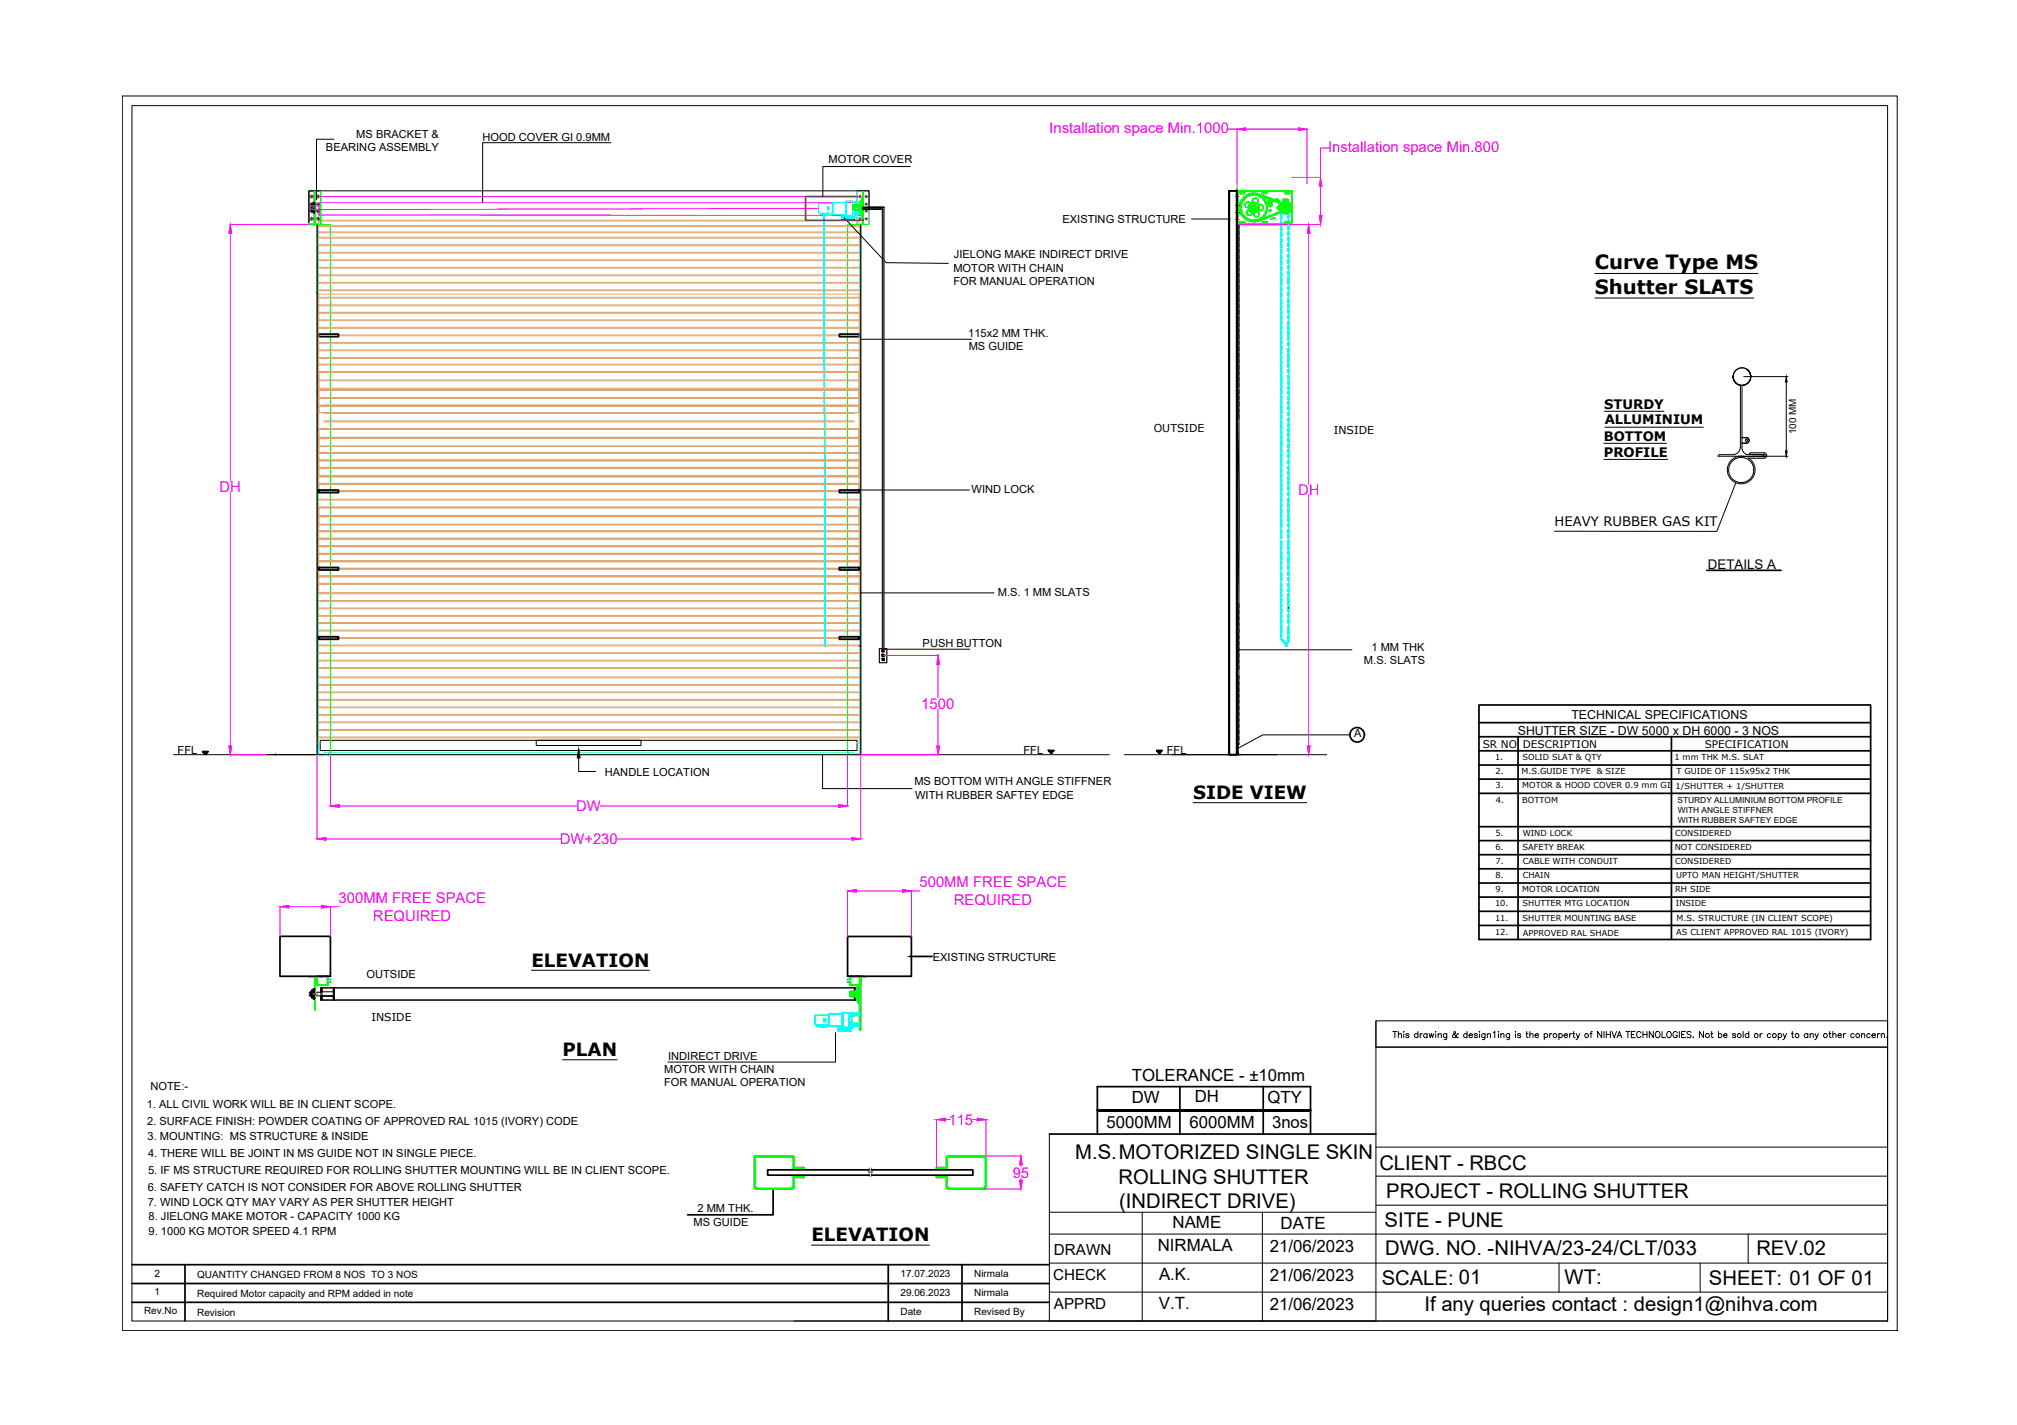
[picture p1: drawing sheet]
<svg xmlns="http://www.w3.org/2000/svg" width="297mm" height="210mm" viewBox="0 0 297 210" stroke-linecap="round" stroke-linejoin="round" font-family="sans-serif">
<defs><g id="words">
<g font-size="3">
<text x="158.3" y="170.8">M.S.MOTORIZED SINGLE SKIN</text>
<text x="203.1" y="172.3">CLIENT - RBCC</text>
<text x="164.7" y="174.3">ROLLING SHUTTER</text>
<text x="164.8" y="177.9">(INDIRECT DRIVE)</text>
<text x="204.2" y="176.4">PROJECT - ROLLING SHUTTER</text>
<text x="203.9" y="180.7">SITE - PUNE</text>
<text x="204" y="184.9">DWG. NO. -NIHVA/23-24/CLT/033</text>
<text x="258.7" y="184.9">REV.02</text>
<text x="203.5" y="189.2">SCALE: 01</text>
<text x="230.4" y="189.2">WT:</text>
<text x="251.7" y="189.2">SHEET: 01 OF 01</text>
<text x="209.8" y="193.1">If any queries contact : design1@nihva.com</text>
</g>
<g font-size="2.9">
<text x="234.9" y="39.7">Curve Type MS</text>
<text x="234.9" y="43.3">Shutter SLATS</text>
</g>
<g font-size="2.7">
<text x="175.7" y="117.7">SIDE VIEW</text>
<text x="78.3" y="142.4">ELEVATION</text>
<text x="82.8" y="155.5">PLAN</text>
<text x="119.5" y="182.8">ELEVATION</text>
</g>
<g font-size="2.5">
<text x="166.7" y="159.2">TOLERANCE - ±10mm</text>
<text x="163" y="166.1">5000MM</text>
<text x="166.7" y="162.4">DW</text>
<text x="175.2" y="166.1">6000MM</text>
<text x="176" y="162.4">DH</text>
<text x="186.6" y="162.4">QTY</text>
<text x="187.3" y="166.1">3nos</text>
<text x="170.5" y="184.3">NIRMALA</text>
<text x="172.7" y="180.9">NAME</text>
<text x="187" y="184.4">21/06/2023</text>
<text x="188.6" y="181">DATE</text>
<text x="170.7" y="188.6">A.K.</text>
<text x="187" y="188.6">21/06/2023</text>
<text x="170.7" y="192.9">V.T.</text>
<text x="187" y="192.9">21/06/2023</text>
</g>
<g font-size="2.2" fill="#f0f">
<text x="154.5" y="19.6">Installation space Min.1000</text>
<text x="195.6" y="22.4">Installation space Min.800</text>
<text x="32.3" y="72.5">DH</text>
<text x="191.2" y="72.9">DH</text>
<text x="135.7" y="104.4">1500</text>
<text x="84.8" y="119.5">DW</text>
<text x="82.4" y="124.3">DW+230</text>
<text x="135.4" y="130.6">500MM FREE SPACE</text>
<text x="49.9" y="133">300MM FREE SPACE</text>
<text x="54.9" y="135.6">REQUIRED</text>
<text x="140.5" y="133.3">REQUIRED</text>
<text x="139.7" y="165.7">115</text>
<text x="149.1" y="173.5">95</text>
</g>
<g font-size="2.2">
<text x="155.2" y="184.8">DRAWN</text>
<text x="155.1" y="188.6">CHECK</text>
<text x="155.2" y="192.8">APPRD</text>
</g>
<text font-size="2" x="251.5" y="83.8">DETAILS A</text>
<g font-size="1.9">
<text x="236.2" y="64.9">BOTTOM</text>
<text x="236.2" y="60.2">STURDY</text>
<text x="236.3" y="62.5">ALLUMINIUM</text>
<text x="236.2" y="67.3">PROFILE</text>
<text x="228.9" y="77.4">HEAVY RUBBER GAS KIT</text>
</g>
<g font-size="1.8">
<text x="231.4" y="105.9">TECHNICAL SPECIFICATIONS</text>
<text x="223.5" y="108.2">SHUTTER SIZE - DW 5000 x DH 6000 - 3 NOS</text>
</g>
<g font-size="1.6">
<text x="48" y="22.3">BEARING ASSEMBLY</text>
<text x="52.5" y="20.3">MS BRACKET &amp;</text>
<text x="71" y="20.8">HOOD COVER GI 0.9MM</text>
<text x="122" y="24">MOTOR COVER</text>
<text x="156.5" y="32.9">EXISTING STRUCTURE</text>
<text x="140.4" y="40">MOTOR WITH CHAIN</text>
<text x="140.4" y="42">FOR MANUAL OPERATION</text>
<text x="140.5" y="38">JIELONG MAKE INDIRECT DRIVE</text>
<text x="142.6" y="49.7">115x2 MM THK.</text>
<text x="142.7" y="51.6">MS GUIDE</text>
<text x="169.9" y="63.6">OUTSIDE</text>
<text x="196.4" y="63.9">INSIDE</text>
<text x="143.1" y="72.6">WIND LOCK</text>
<text x="146.9" y="87.8">M.S. 1 MM SLATS</text>
<text x="135.9" y="95.3">PUSH BUTTON</text>
<text x="202" y="95.8">1 MM THK</text>
<text x="200.9" y="97.8">M.S. SLATS</text>
<text x="26.2" y="111.1">FFL</text>
<text x="150.7" y="111.1">FFL</text>
<text x="171.8" y="111.1">FFL</text>
<text x="199.4" y="108.6">A</text>
<text x="89.1" y="114.2">HANDLE LOCATION</text>
<text x="134.7" y="115.7">MS BOTTOM WITH ANGLE STIFFNER</text>
<text x="134.8" y="117.6">WITH RUBBER SAFTEY EDGE</text>
<text x="137.4" y="141.5">EXISTING STRUCTURE</text>
<text x="54" y="144.1">OUTSIDE</text>
<text x="54.7" y="150.5">INSIDE</text>
<text x="22.2" y="160.5">NOTE:-</text>
<text x="97.8" y="158.1">MOTOR WITH CHAIN</text>
<text x="97.8" y="160">FOR MANUAL OPERATION</text>
<text x="98.4" y="156.1">INDIRECT DRIVE</text>
<text x="21.6" y="163.3">1. ALL CIVIL WORK WILL BE IN CLIENT SCOPE.</text>
<text x="21.7" y="165.7">2. SURFACE FINISH: POWDER COATING OF APPROVED RAL 1015 (IVORY) CODE</text>
<text x="21.7" y="167.9">3. MOUNTING: MS STRUCTURE &amp; INSIDE</text>
<text x="21.8" y="170.4">4. THERE WILL BE JOINT IN MS GUIDE NOT IN SINGLE PIECE.</text>
<text x="21.8" y="173">5. IF MS STRUCTURE REQUIRED FOR ROLLING SHUTTER MOUNTING WILL BE IN CLIENT SCOPE.</text>
<text x="21.8" y="175.4">6. SAFETY CATCH IS NOT CONSIDER FOR ABOVE ROLLING SHUTTER</text>
<text x="21.8" y="177.7">7. WIND LOCK QTY MAY VARY AS PER SHUTTER HEIGHT</text>
<text x="21.9" y="179.8">8. JIELONG MAKE MOTOR - CAPACITY 1000 KG</text>
<text x="102.7" y="178.6">2 MM THK.</text>
<text x="21.9" y="181.9">9. 1000 KG MOTOR SPEED 4.1 RPM</text>
<text x="102.1" y="180.5">MS GUIDE</text>
</g>
<g font-size="1.5">
<text x="264.5" y="64" transform="rotate(-90 264.5 64)">100 MM</text>
<text x="218.4" y="110.2">SR NO</text>
<text x="224.3" y="110.2">DESCRIPTION</text>
<text x="251.1" y="110.2">SPECIFICATION</text>
<text x="22.8" y="190.8">1</text>
<text x="22.8" y="188.1">2</text>
<text x="29" y="191">Required Motor capacity and RPM added in note</text>
<text x="29" y="188.3">QUANTITY CHANGED FROM 8 NOS TO 3 NOS</text>
<text x="132.6" y="190.9">29.06.2023</text>
<text x="132.6" y="188.1">17.07.2023</text>
<text x="143.5" y="190.9">Nirmala</text>
<text x="143.5" y="188.1">Nirmala</text>
<text x="21.2" y="193.6">Rev.No</text>
<text x="29" y="193.8">Revision</text>
<text x="132.6" y="193.6">Date</text>
<text x="143.5" y="193.6">Revised By</text>
</g>
<g font-size="1.2">
<text x="220.2" y="112">1.</text>
<text x="224.2" y="112">SOLID SLAT &amp; QTY</text>
<text x="246.6" y="112">1 mm THK M.S. SLAT</text>
<text x="220.2" y="114.1">2.</text>
<text x="220.2" y="116.1">3.</text>
<text x="220.3" y="118.2">4.</text>
<text x="224.1" y="114.1">M.S.GUIDE TYPE</text>
<text x="224.2" y="116.1">MOTOR &amp; HOOD COVER 0.9 mm GI</text>
<text x="224.2" y="118.2">BOTTOM</text>
<text x="235.1" y="114.1">&amp; SIZE</text>
<text x="246.8" y="116.2">1/SHUTTER + 1/SHUTTER</text>
<text x="246.9" y="114.1">T GUIDE OF 115x95x2 THK</text>
<text x="247" y="118.2">STURDY ALLUMINIUM BOTTOM PROFILE</text>
<text x="247.1" y="119.7">WITH ANGLE STIFFNER</text>
<text x="220.2" y="123.1">5.</text>
<text x="220.2" y="125.2">6.</text>
<text x="224.2" y="125.2">SAFETY BREAK</text>
<text x="224.2" y="123.1">WIND LOCK</text>
<text x="246.6" y="125.2">NOT CONSIDERED</text>
<text x="246.7" y="123.1">CONSIDERED</text>
<text x="247.1" y="121.2">WITH RUBBER SAFTEY EDGE</text>
<text x="220.2" y="127.3">7.</text>
<text x="220.3" y="129.4">8.</text>
<text x="220.3" y="131.4">9.</text>
<text x="224.2" y="131.4">MOTOR LOCATION</text>
<text x="224.2" y="127.3">CABLE WITH CONDUIT</text>
<text x="224.2" y="129.3">CHAIN</text>
<text x="246.7" y="127.3">CONSIDERED</text>
<text x="246.7" y="131.4">RH SIDE</text>
<text x="246.8" y="129.4">UPTO MAN HEIGHT/SHUTTER</text>
<text x="220.2" y="133.5">10.</text>
<text x="220.2" y="135.6">11.</text>
<text x="220.2" y="137.7">12.</text>
<text x="224.2" y="133.5">SHUTTER MTG LOCATION</text>
<text x="224.2" y="135.6">SHUTTER MOUNTING BASE</text>
<text x="224.3" y="137.9">APPROVED RAL SHADE</text>
<text x="246.8" y="133.5">INSIDE</text>
<text x="246.9" y="137.7">AS CLIENT APPROVED RAL 1015 (IVORY)</text>
<text x="246.9" y="135.6">M.S. STRUCTURE (IN CLIENT SCOPE)</text>
</g>
</g></defs>
<!-- layer: 0 -->
<g fill="none" stroke="#dda56e" stroke-width=".15">
<path d="M46.9 33.3h79.6v.1h-79.6zM46.9 34.2h79.6v.1h-79.6zM46.9 39.4h79.6v.1h-79.6zM46.9 38.3h79.6v.1h-79.6zM46.9 37.2h79.6v.1h-79.6zM46.9 36h79.6v.2h-79.6zM46.9 34.9h79.6v.2h-79.6zM46.9 32.6h79.6M46.9 32.4h79.6M46.7 48.1h.1M46.9 54.7h79.6v.2h-79.6zM46.9 53.6h79.6v.2h-79.6z"/>
<path d="M46.9 54.9h79.6v14h-79.6zM46.9 57.5v1.1h79.6v-1.1h-79.6h79.6v1.1h-79.6zM46.9 58.7h79.6v1h-79.6zM46.9 59.8v1h79.6v-1h-79.6h79.6v1h-79.6zM46.9 43.3h79.6v14h-79.6zM46.9 56.1h79.6v1.1h-79.6zM46.9 54.9h79.6v1.1h-79.6zM46.9 52.7h79.6v.1h-79.6zM46.9 51.5h79.6v.2h-79.6zM46.9 50.4h79.6v.2h-79.6zM46.9 49.3h79.6v.2h-79.6zM46.9 48.2h79.6v.2h-79.6z"/>
<path d="M46.9 47.1h79.6v.1h-79.6zM46.9 46h79.6v.1h-79.6zM46.9 44.9h79.6v.1h-79.6zM46.9 43.8h79.6v.1h-79.6zM46.9 42.7h79.6v.1h-79.6zM46.9 41.6h79.6v.1h-79.6zM46.9 40.5h79.6v.1h-79.6zM47.7 58.6h78.1M47.7 58.7h78.1M47.7 59.7h78.1M47.7 59.8h78.1M47.8 57.3h77.9"/>
<path d="M47.8 57.5h77.9M46.9 71.2h79.6v.1h-79.6zM46.9 70.1h79.6v.1h-79.6zM46.9 68.9h79.6v.1h-79.6zM46.9 73.5h79.6v.2h-79.6zM46.9 74.7h79.6v.1h-79.6zM46.9 76h79.6v.1h-79.6zM46.9 78.2h79.6v.1h-79.6zM46.9 79.3h79.6v.1h-79.6zM46.9 74.8v1.2h79.6v-1.2h-79.6h79.6v1.2h-79.6zM46.9 76.1h79.6v1.2h-79.6zM46.9 76.1h79.6v1.1h-79.6z"/>
<path d="M46.9 77.3h79.6v.9h-79.6zM46.9 78.3h79.6v1h-79.6zM46.9 79.4h79.6v1h-79.6zM46.9 69v1.1h79.6v-1.1h-79.6h79.6v1.1h-79.6zM46.9 70.2h79.6v1h-79.6zM46.9 71.3v1h79.6v-1h-79.6h79.6v1h-79.6zM46.9 63.1h79.6v.1h-79.6zM46.9 64.4h79.6v.2h-79.6zM46.9 66.7h79.6v.1h-79.6zM46.9 67.8h79.6v.1h-79.6zM46.9 63.2v1.2h79.6v-1.2h-79.6h79.6v1.2h-79.6zM46.9 64.6v1.1h79.6v-1.1h-79.6h79.6v1.2h-79.6z"/>
<path d="M46.9 65.8h79.6v.9h-79.6zM46.9 66.8h79.6v1h-79.6zM46.9 67.9h79.6v1h-79.6zM46.9 72.3h79.6v.1h-79.6zM47.7 60.8h78.1M47.7 60.9h78.1M47.7 62h78.1M47.7 62.1h78.1M46.9 92.8h79.6v.1h-79.6zM46.9 91.7h79.6v.1h-79.6zM46.9 97.2h79.6v.2h-79.6zM46.9 95h79.6v.1h-79.6z"/>
<path d="M46.9 80.4h79.6v.1h-79.6zM46.9 81.5h79.6v.1h-79.6zM46.9 82.6h79.6v.1h-79.6zM46.9 83.7h79.6v.1h-79.6zM46.9 84.8h79.6v.2h-79.6zM46.9 85.9h79.6v.2h-79.6zM46.9 86.1h79.6v1.2h-79.6zM46.9 80.5h79.6v1h-79.6zM46.9 81.6h79.6v1h-79.6zM46.9 82.7h79.6v1h-79.6zM46.9 83.8h79.6v1h-79.6zM46.9 85h79.6v.9h-79.6z"/>
<path d="M46.9 99.7h79.6v.1h-79.6zM46.9 87.3h79.6v.2h-79.6zM46.9 88.5h79.6v.1h-79.6zM46.9 89.6h79.6v.1h-79.6zM46.9 90.7h79.6v.1h-79.6zM46.9 93.9h79.6v.1h-79.6zM46.9 96.1h79.6v.2h-79.6zM46.9 98.3h79.6v.2h-79.6zM46.9 108.6h79.6v.1h-79.6zM46.9 107.5h79.6v.1h-79.6zM46.9 106.3h79.6v.2h-79.6zM46.9 105.2h79.6v.2h-79.6z"/>
<path d="M46.9 104.1h79.6v.2h-79.6zM46.9 103h79.6v.2h-79.6zM46.9 101.9h79.6v.1h-79.6zM46.9 100.8h79.6v.1h-79.6z"/>
</g>
<g fill="none" stroke="#0f0" stroke-width=".15">
<path d="M45.5 33.1h3.2v48.8M46.7 33.1v78.1h1M46.8 33.4v.1M46.8 33.7v.1M46.8 34v.1M46.8 34.2v.2M46.8 34.5v.2M46.8 34.8v.2M46.8 35.1v.2M46.8 35.4v.2M46.8 35.7v.2M46.8 36v.2"/>
<path d="M46.8 36.3v.2M46.8 36.6v.2M46.8 36.9v.2M46.8 37.2v.2M46.8 37.5v.2M46.8 37.8v.2M46.8 38v.2M46.8 38.3v.2M46.8 38.6v.2M46.8 38.9v.2M46.8 39.2v.2M46.8 39.5v.2"/>
<path d="M46.8 39.8v.2M48.7 33.1h-1.9v.2M124.8 33.1h1.8v.2M125.6 30.3v.6M125.7 30.3v.6zM125.7 30.5h.1M125.7 30.7h.1M125.7 30.2v.3h.2M125.7 30.4h-.2v.4h.2M125.8 30.4h.8M125.8 30.8h.1M125.9 30.5h.1"/>
<path d="M125.9 30.8l.6 .1h-.6v-.2h-.2v.3h.8M125.9 30.7h-.2v.3M125.9 30.8h.2M126.1 30.8h.2M126.2 29.7v-1.6h1.8v5h-1.8v-1.4M126.4 30.8h.1M126.5 30.8h.1M126.5 30.2h-.8v.3h.2v-.2h.6M126.5 30.1h.1v1zM126.5 30.6h-.8h.8M126.6 30.1h.1v1h-.1M126.6 30.4h.1"/>
<path d="M126.6 30.8h.1M126.6 33.4v.1M126.6 33.7v.1M126.6 34v.1M126.6 34.2v.2M126.6 34.5v.2M126.6 34.8v.2M126.6 35.1v.2M126.6 35.4v.2M126.6 35.7v.2M126.6 36v.2M126.6 36.3v.2"/>
<path d="M126.6 36.6v.2M126.6 36.9v.2M126.6 37.2v.2M126.6 37.5v.2M126.6 37.8v.2M126.6 38v.2M126.6 38.3v.2M126.6 38.6v.2M126.6 38.9v.2M126.6 39.2v.2M126.6 39.5v.2M126.6 39.8v.2"/>
<path d="M126.7 30.4h.1M126.7 30.8h.1M126.8 30.4h.1M126.8 30.8h.1M126.9 29.3v2.6v-1.3v1.1l-.2-.1v-2l.2-.1v1.1zM126.9 29.3v-.2h.2l-.1 1.5M127 30.4h.1M127 30.8h.1M127 30.6l.1 1.5h-.2v-.2M127 30.6l.1 1.5M127 28.1v5M127.1 28.2l-.2-.1h.2v5h-.2l.2-.1"/>
<path d="M127.1 29.1l-.1 1.5M127.1 31.3h.1M127.1 31.4h.1M127.1 29.8h.1M127.1 29.9h.1M127.1 30.4h.1M127.1 30.8h.1M127.2 28.1v5M46.8 40.1v.2M46.8 40.4v.2M46.8 40.7v.2M46.8 41v.2"/>
<path d="M46.8 41.3v.2M46.8 41.6v.2M46.8 41.8v.2M46.8 42.1v.2M46.8 42.4v.2M46.8 42.7v.2M46.8 43v.2M46.8 43.3v.2M46.8 43.6v.2M46.8 43.9v.2M46.8 44.2v.2M46.8 44.5v.2"/>
<path d="M46.8 44.8v.2M46.8 45.1v.2M46.8 45.4v.2M46.8 45.7v.1M46.8 46v.1M46.8 46.2v.2M46.8 46.5v.2M46.8 46.8v.2M46.8 47.1v.2M46.8 47.4v.2M46.8 47.7v.2M46.8 48v.2"/>
<path d="M46.8 48.3v.2M46.8 48.6v.2M46.8 48.9v.2M46.8 49.2v.2M46.8 49.5v.2M46.8 49.8v.2M46.8 50.1v.1M46.8 50.4v.1M46.8 50.6v.2M46.8 50.9v.2M46.8 51.2v.2M46.8 51.5v.2"/>
<path d="M46.8 51.8v.2M46.8 52.1v.2M46.8 52.4v.2M46.8 52.7v.2M46.8 53v.2M46.8 53.3v.2M46.8 53.6v.2M46.8 53.9v.2M46.8 54.1v.3M46.8 54.4v.2M46.8 54.7v.2M46.8 55v.2"/>
<path d="M46.8 55.3v.2M46.8 55.6v.2M46.8 55.9v.2M46.8 56.2v.2M46.8 56.5v.2M46.8 56.8v.2M46.8 57.1v.2M46.8 57.4v.2M46.8 57.7v.2M46.8 58v.2M46.8 58.3v.1M46.8 58.5v.2"/>
<path d="M46.8 58.8v.2M46.8 59.1v.2M46.8 59.4v.2M46.8 59.7v.2M126.6 40.1v.2M126.6 40.4v.2M126.6 40.7v.2M126.6 41v.2M126.6 41.3v.2M126.6 41.6v.2M126.6 41.8v.2M126.6 42.1v.2"/>
<path d="M126.6 42.4v.2M126.6 42.7v.2M126.6 43v.2M126.6 43.3v.2M126.6 43.6v.2M126.6 43.9v.2M126.6 44.2v.2M126.6 44.5v.2M126.6 44.8v.2M126.6 45.1v.2M126.6 45.4v.2M126.6 45.7v.1"/>
<path d="M126.6 46v.1M126.6 46.2v.2M126.6 46.5v.2M126.6 46.8v.2M126.6 47.1v.2M126.6 47.4v.2M126.6 47.7v.2M126.6 48v.2M126.6 48.3v.2M126.6 48.6v.2M126.6 48.9v.2M126.6 49.2v.2"/>
<path d="M126.6 49.5v.2M126.6 49.8v.2M126.6 50.1v.1M126.6 50.4v.1M126.6 50.6v.2M126.6 50.9v.2M126.6 51.2v.2M126.6 51.5v.2M126.6 51.8v.2M126.6 52.1v.2M126.6 52.4v.2M126.6 52.7v.2"/>
<path d="M126.6 53v.2M126.6 53.3v.2M126.6 53.6v.2M126.6 53.9v.2M126.6 54.1v.3M126.6 54.4v.2M126.6 54.7v.2M126.6 55v.2M126.6 55.3v.2M126.6 55.6v.2M126.6 55.9v.2M126.6 56.2v.2"/>
<path d="M126.6 56.5v.2M126.6 56.8v.2M126.6 57.1v.2M126.6 57.4v.2M126.6 57.7v.2M126.6 58v.2M126.6 58.3v.1M126.6 58.5v.2M126.6 58.8v.2M126.6 59.1v.2M126.6 59.4v.2M126.6 59.7v.2"/>
<path d="M46.8 60v.2M46.8 60.3v.2M46.8 60.6v.2M46.8 60.9v.2M46.8 61.2v.2M46.8 61.5v.2M46.8 61.8v.2M46.8 62.1v.2M46.8 62.4v.1M46.8 62.7v.1M46.8 62.9v.2M46.8 63.2v.2"/>
<path d="M46.8 63.5v.2M46.8 63.8v.2M46.8 64.1v.2M46.8 64.4v.2M46.8 64.7v.2M46.8 65v.2M46.8 65.3v.2M46.8 65.6v.2M46.8 65.9v.2M46.8 66.2v.2M46.8 66.5v.2M46.8 66.7v.3"/>
<path d="M46.8 67v.2M46.8 67.3v.2M46.8 67.6v.2M46.8 67.9v.2M46.8 68.2v.2M46.8 68.5v.2M46.8 68.8v.2M46.8 69.1v.2M46.8 69.4v.2M46.8 69.7v.2M46.8 70v.2M46.8 70.3v.2"/>
<path d="M46.8 70.5v.2M46.8 70.8v.2M46.8 71.1v.2M46.8 71.4v.2M46.8 71.7v.2M46.8 72v.2M46.8 72.3v.2M46.8 72.6v.2M46.8 72.9v.2M46.8 73.2v.2M46.8 73.5v.2M46.8 73.8v.2"/>
<path d="M46.8 74.1v.2M46.8 74.4v.1M46.8 74.7v.1M46.8 75v.1M46.8 75.2v.2M46.8 75.5v.2M46.8 75.8v.2M46.8 76.1v.2M46.8 76.4v.2M46.8 76.7v.2M46.8 77v.2M46.8 77.3v.2"/>
<path d="M46.8 77.6v.2M46.8 77.9v.2M46.8 78.2v.2M46.8 78.5v.2M46.8 78.8v.2M46.8 79.1v.1M46.8 79.3v.2M46.8 79.6v.2M46.8 79.9v.2M126.6 60v.2M126.6 60.3v.2M126.6 60.6v.2"/>
<path d="M126.6 60.9v.2M126.6 61.2v.2M126.6 61.5v.2M126.6 61.8v.2M126.6 62.1v.2M126.6 62.4v.1M126.6 62.7v.1M126.6 62.9v.2M126.6 63.2v.2M126.6 63.5v.2M126.6 63.8v.2M126.6 64.1v.2"/>
<path d="M126.6 64.4v.2M126.6 64.7v.2M126.6 65v.2M126.6 65.3v.2M126.6 65.6v.2M126.6 65.9v.2M126.6 66.2v.2M126.6 66.5v.2M126.6 66.7v.3M126.6 67v.2M126.6 67.3v.2M126.6 67.6v.2"/>
<path d="M126.6 67.9v.2M126.6 68.2v.2M126.6 68.5v.2M126.6 68.8v.2M126.6 69.1v.2M126.6 69.4v.2M126.6 69.7v.2M126.6 70v.2M126.6 70.3v.2M126.6 70.5v.2M126.6 70.8v.2M126.6 71.1v.2"/>
<path d="M126.6 71.4v.2M126.6 71.7v.2M126.6 72v.2M126.6 72.3v.2M126.6 72.6v.2M126.6 72.9v.2M126.6 73.2v.2M126.6 73.5v.2M126.6 73.8v.2M126.6 74.1v.2M126.6 74.4v.1M126.6 74.7v.1"/>
<path d="M126.6 75v.1M126.6 75.2v.2M126.6 75.5v.2M126.6 75.8v.2M126.6 76.1v.2M126.6 76.4v.2M126.6 76.7v.2M126.6 77v.2M126.6 77.3v.2M126.6 77.6v.2M126.6 77.9v.2M126.6 78.2v.2"/>
<path d="M126.6 78.5v.2M126.6 78.8v.2M126.6 79.1v.1M126.6 79.3v.2M126.6 79.6v.2M126.6 79.9v.2M46.8 80.2v.2M46.8 80.5v.2M46.8 80.8v.2M46.8 81.1v.2M46.8 81.4v.2M46.8 81.7v.2"/>
<path d="M46.8 82v.2M46.8 82.3v.2M46.8 82.6v.2M46.8 82.8v.3M46.8 83.1v.2M46.8 83.4v.2M46.8 83.7v.2M46.8 84v.2M46.8 84.3v.2M46.8 84.6v.2M46.8 84.9v.2M46.8 85.2v.2"/>
<path d="M46.8 85.5v.2M46.8 85.8v.2M46.8 86.1v.2M46.8 86.4v.2M46.8 86.7v.2M46.8 87v.1M46.8 87.2v.2M46.8 87.5v.2M46.8 87.8v.2M46.8 88.1v.2M46.8 88.4v.2M46.8 88.7v.2"/>
<path d="M46.8 89v.2M46.8 89.3v.2M46.8 89.6v.2M46.8 89.9v.2M46.8 90.2v.2M46.8 90.5v.2M46.8 90.8v.2M46.8 91.1v.1M46.8 91.4v.1M46.8 91.7v.1M46.8 91.9v.2M46.8 92.2v.2"/>
<path d="M46.8 92.5v.2M46.8 92.8v.2M46.8 93.1v.2M46.8 93.4v.2M46.8 93.7v.2M46.8 94v.2M46.8 94.3v.2M46.8 94.6v.2M46.8 94.9v.2M46.8 95.2v.2M46.8 95.4v.3M46.8 95.7v.2"/>
<path d="M46.8 96v.2M46.8 96.3v.2M46.8 96.6v.2M46.8 96.9v.2M46.8 97.2v.2M46.8 97.5v.2M46.8 97.8v.2M46.8 98.1v.2M46.8 98.4v.2M46.8 98.7v.2M46.8 99v.2M46.8 99.3v.2"/>
<path d="M46.8 99.5v.2M46.8 99.8v.2M48.7 81.2v30M126.6 80.2v.2M126.6 80.5v.2M126.6 80.8v.2M126.6 81.1v.2M126.6 81.4v.2M126.6 81.7v.2M126.6 82v.2M126.6 82.3v.2M126.6 82.6v.2"/>
<path d="M126.6 82.8v.3M126.6 83.1v.2M126.6 83.4v.2M126.6 83.7v.2M126.6 84v.2M126.6 84.3v.2M126.6 84.6v.2M126.6 84.9v.2M126.6 85.2v.2M126.6 85.5v.2M126.6 85.8v.2M126.6 86.1v.2"/>
<path d="M126.6 86.4v.2M126.6 86.7v.2M126.6 87v.1M126.6 87.2v.2M126.6 87.5v.2M126.6 87.8v.2M126.6 88.1v.2M126.6 88.4v.2M126.6 88.7v.2M126.6 89v.2M126.6 89.3v.2M126.6 89.6v.2"/>
<path d="M126.6 89.9v.2M126.6 90.2v.2M126.6 90.5v.2M126.6 90.8v.2M126.6 91.1v.1M126.6 91.4v.1M126.6 91.7v.1M126.6 91.9v.2M126.6 92.2v.2M126.6 92.5v.2M126.6 92.8v.2M126.6 93.1v.2"/>
<path d="M126.6 93.4v.2M126.6 93.7v.2M126.6 94v.2M126.6 94.3v.2M126.6 94.6v.2M126.6 94.9v.2M126.6 95.2v.2M126.6 95.4v.3M126.6 95.7v.2M126.6 96v.2M126.6 96.3v.2M126.6 96.6v.2"/>
<path d="M126.6 96.9v.2M126.6 97.2v.2M126.6 97.5v.2M126.6 97.8v.2M126.6 98.1v.2M126.6 98.4v.2M126.6 98.7v.2M126.6 99v.2M126.6 99.3v.2M126.6 99.5v.2M126.6 99.8v.2M46.8 100.1v.2"/>
<path d="M46.8 100.4v.2M46.8 100.7v.2M46.8 101v.2M46.8 101.3v.2M46.8 101.6v.2M46.8 101.9v.2M46.8 102.2v.2M46.8 102.5v.2M46.8 102.8v.2M46.8 103.1v.2M46.8 103.4v.1M46.8 103.7v.1"/>
<path d="M46.8 103.9v.2M46.8 104.2v.2M46.8 104.5v.2M46.8 104.8v.2M46.8 105.1v.2M46.8 105.4v.2M46.8 105.7v.2M46.8 106v.2M46.8 106.3v.2M46.8 106.6v.2M46.8 106.9v.2M46.8 107.2v.2"/>
<path d="M46.8 107.5v.2M46.8 107.8v.2M46.8 108v.2M46.8 108.3v.2M46.8 108.6v.2M46.8 108.9v.2M46.8 109.2v.2M46.8 109.5v.2M46.8 109.8v.2M46.8 110.1v.2M46.8 110.4v.2M46.8 110.7v.2"/>
<path d="M46.8 111l.1 .1M47 111.1h.1M47.1 111.1h.1M47.3 111.1h.1M47.4 111.1h.1M47.6 111.1h.1M124.8 111.2v-78.1h2v78.1h-1M125.8 111.1h.1M125.9 111.1h.1M126.1 111.1h.1M126.2 111.1h.1M126.4 111.1h.1"/>
<path d="M126.6 111v.1M126.6 100.1v.2M126.6 100.4v.2M126.6 100.7v.2M126.6 101v.2M126.6 101.3v.2M126.6 101.6v.2M126.6 101.9v.2M126.6 102.2v.2M126.6 102.5v.2M126.6 102.8v.2M126.6 103.1v.2"/>
<path d="M126.6 103.4v.1M126.6 103.7v.1M126.6 103.9v.2M126.6 104.2v.2M126.6 104.5v.2M126.6 104.8v.2M126.6 105.1v.2M126.6 105.4v.2M126.6 105.7v.2M126.6 106v.2M126.6 106.3v.2M126.6 106.6v.2"/>
<path d="M126.6 106.9v.2M126.6 107.2v.2M126.6 107.5v.2M126.6 107.8v.2M126.6 108v.2M126.6 108.3v.2M126.6 108.6v.2M126.6 108.9v.2M126.6 109.2v.2M126.6 109.5v.2M126.6 109.8v.2M126.6 110.1v.2"/>
<path d="M126.6 110.4v.2M126.6 110.7v.2M45.5 143.8h1.7v.2h-1.7zM45.5 144h.1M46.3 144h.1v4.8h-.1zM125.8 143.8h1.8v.2h-1.8zM126.5 144h.3v7.8h-.3zM126.7 144v.1M126.7 144.2v.3M126.7 144.6v.3M126.7 145v.3M126.7 145.4v.3"/>
<path d="M126.7 145.8v.3M126.7 146.2v.3M126.7 146.6v.2M126.7 147v.2M126.7 147.4v.2M126.7 147.7v.3M126.7 148.1v.3M126.7 148.5v.3M126.7 148.9v.3M126.7 149.3v.3M126.7 149.7v.3M126.7 150.1v.2"/>
<path d="M126.7 150.5v.2M126.7 150.9v.2M126.7 151.3v.2M126.7 151.7v.1"/>
<circle cx="126.6" cy="28.9" r=".14"/>
<circle cx="126.6" cy="32.2" r=".14"/>
<circle cx="127.6" cy="30.1" r=".14"/>
<circle cx="127.6" cy="31.1" r=".14"/>
<circle cx="127.6" cy="32.2" r=".14"/>
<circle cx="127.6" cy="28.9" r=".14"/>
</g>
<path d="M46.9 31.6v1.5h-1.4M126.5 32.4v.7h1.5" fill="none" stroke="#b88a5c" stroke-width=".15"/>
<path d="M46.9 29.9h79.8v1.8h-79.8zM46.9 31.1h.2M46.9 30.3h-1.2v.5h1.2M47.1 29h79.5M47.1 29.9v1.8M120.6 30.7l-73.8 .2M126.6 29.9v1.8" fill="none" stroke="#f0f" stroke-width=".15"/>
<path d="M47.1 30.5h-.2" fill="none" stroke="#b85c8a" stroke-width=".15"/>
<g fill="none" stroke="#000" stroke-width=".15">
<path d="M18 14.1h261.4v181.9h-261.4zM19.4 15.6h258.6v179h-258.6zM46.7 33.1v78.1M49.2 20.5h-2.6v8.9M90 21h-18.9v8.9M124.4 32.1l6.1 6.6 9.2 .1M126.5 30.3h.5M126.8 33.1v78M129.9 30.8v64.7h-.4v2.1h1.1v-2.1h-.4v-65h-2.2v-2.4h-82.5v4.7M129.9 37.9h.1M134.1 24.5h-12.9v4.5M175.5 32.3h5.7"/>
<path d="M46.7 43.2h.1M126.7 50h16.4M234.9 40.3h24M234.9 43.9h23.4M255.2 55.5h.1M256.2 56.7l.1 .2M256.3 56.9v9M256.5 56.8v9.2a1.05 1.05 0 0 0 .8 1M256.8 55.5h6.5M257.2 54.4a1.3 1.3 0 0 1 0 2.2 1.3 1.3 0 0 1-2-1.1M257.8 55.5a1.28 1.28 0 0 0-1.9-1.2 1.28 1.28 0 0 0-.1 2.2M257.8 55.5a1.3 1.3 0 0 0-1.9-1.2 1.3 1.3 0 0 0 0 2.3"/>
<path d="M257.9 55.5h.1M263.1 56.3v10.1M126.4 72.2h16.4M129.9 72.4v.4M236.2 65.3h9.2M236.2 67.7h9.4M236.2 60.6h8.8M236.3 62.9h14.5M253.3 67h1.9M253.3 67h-.2l-.1 .2h10.3M255.6 71.1l-2.8 7.2h-23.9M256.3 65.9a1.05 1.05 0 0 1-1.1 1.1"/>
<path d="M256.5 64.5h.7a.37 .37 0 0 1 .4 .4 .37 .37 0 0 1-.4 .3l-.7 .1M256.5 64.5h.7M257.2 64.4a.43 .43 0 0 1 .4 .5 .43 .43 0 0 1-.4 .4h-.7M257.3 67h2.2l.2 .2M257.8 66.7l-.2 .2h2.2M257.9 66.7h1.9M259.8 66.9l.2 .2-.2 .2M259.8 66.7a.39 .39 0 0 1 .4 .4 .39 .39 0 0 1-.4 .4M259.8 67.3h-2.8a2.04 2.04 0 0 0-2.6 2.3 2.04 2.04 0 0 0 3.2 1.3 2.04 2.04 0 0 0-.1-3.4h2.3M125.9 87.3h20.5M126.5 95.1h.3M130.2 95.6h12.6"/>
<path d="M182.5 95.7h16.6M25.5 111.2h137.9M29.8 110.7h.9l-.5 .5zM29.8 110.7h.1M29.9 110.7h.1M29.9 110.7v.1zM29.9 110.7v.1M30 110.7v.2v-.2v.1v-.1l-.1 .1M30 110.7v.2zM30 110.9l.1-.2-.1 .3M30.1 110.7l-.1 .2M30.1 110.7v.3z"/>
<path d="M30.2 110.7l-.1 .3zM30.2 110.7l-.1 .3M30.2 111.1l.1-.4-.1 .4M30.2 111.2l.2-.5-.2 .5M30.3 111.1l.1-.4-.1 .4M30.3 110.7l-.1 .4M30.3 110.7l-.1 .4zM30.4 111l.1-.3-.1 .4M30.4 110.7l-.2 .5zM30.4 110.7l-.1 .4M30.4 111l.1-.3-.1 .3M30.4 110.7l-.1 .4z"/>
<path d="M30.5 110.7l-.1 .3M30.5 110.7l-.1 .3zM30.5 110.9v-.2l-.1 .3M30.5 110.7v.2zM30.5 110.7v.2v-.2v.2l.1-.2v.1M30.6 110.8v-.1v.1M30.6 110.7h.1M40.6 111.2h.1M47.2 109.1h79v1.5h-79zM79 109.1h15.4v.7h-15.4zM85.2 111.6v2h2.5M121.1 111.2v5h13.2"/>
<path d="M154.4 110.5h.1M154.4 110.5h.8l-.4 .5zM154.4 110.6h.1M154.4 110.5v.1M154.4 110.6l.1-.1v.1M154.5 110.6v-.1v.1M154.5 110.7v-.2v.2M154.5 110.5v.1zM154.5 110.7l.1-.2-.1 .2M154.5 110.5v.2M154.6 110.7v-.2v.2M154.6 110.5l-.1 .2"/>
<path d="M154.6 110.7v-.2v.3M154.6 110.8l.1-.3-.1 .3M154.7 110.5l-.1 .3M154.7 110.5l-.1 .3zM154.7 110.5v.4l.1-.4-.1 .4M154.8 111l.1-.5-.1 .5M154.8 110.5l-.1 .4M154.8 110.5l-.1 .4zM154.8 111l.2-.5-.2 .5M154.9 110.5l-.2 .4zM154.9 111l.1-.5-.1 .5M154.9 110.5l-.2 .5"/>
<path d="M154.9 110.5l-.1 .5zM155 110.5l-.1 .5M155 110.5l-.1 .4zM155 110.8l.1-.3-.1 .3M155 110.5l-.1 .4M155.1 110.7v-.2l-.1 .3M155.1 110.5v.2l.1-.2-.1 .1M155.2 110.5v.1zM155.2 110.6h.1M155.2 110.5v.1M165.6 111.2h29.8M170.3 110.5v.1"/>
<path d="M170.3 110.5h.9l-.5 .5zM170.3 110.6h.1M170.4 110.6h.1M170.4 110.6v-.1v.1M170.4 110.5v.1zM170.4 110.5v.1M170.5 110.5l-.1 .2zM170.5 110.7v-.2v.2M170.5 110.5v.2M170.5 110.8l.1-.3-.1 .3M170.6 110.5l-.1 .3M170.6 110.8l.1-.3-.1 .3"/>
<path d="M170.6 110.9l.1-.4-.1 .4M170.7 111l.1-.5-.1 .5M170.7 110.5l-.1 .4M170.7 110.5l-.1 .4zM170.8 110.5l-.1 .4zM170.8 111l.1-.5-.1 .5M170.8 110.5l-.1 .5M170.8 110.9l.1-.4-.1 .4M170.8 110.5l-.1 .5zM170.8 110.9l.1-.4v.4M170.9 110.5l-.2 .5zM170.9 110.5l-.1 .5"/>
<path d="M170.9 110.5l-.1 .5zM170.9 110.5l-.1 .4zM170.9 110.5v.4l.1-.4-.1 .3M171 110.7v-.2v.2M171 110.5l-.1 .3zM171 110.5v.3M171 110.7l.1-.2-.1 .2M171 110.5v.2zM171.1 110.5l-.1 .2zM171.1 110.5v.1M171.1 110.6h.1M171.2 110.5v.1"/>
<path d="M175.7 118.2h16.7M182.2 109.7l.1-.2 .2 .1-.2 .3v1.3M182.2 109.7h.1M182.2 109.7v-.2h.2l-.1 1.7M182.3 111.1l-.3 .1M182.3 110.8l.1 .3 .3 .1M198.9 108.2h-12.9l-3.7 2M45.5 143.8h1.7v.2M46.3 143.8h.9M47.3 145.7l.1-.1-.1 .2M47.3 146.8l.1-.1-.1 .2M47.3 146.9l.1-.1-.1 .2"/>
<path d="M47.3 145.5h78.7v1.8h-78.7M47.3 145.5v1.8M47.3 145.5h78.7M47.3 146.7v.1M47.3 145.5v.1M47.4 145.5l-.1 .1M47.4 146.2h-1.8v.5h3.5M47.4 145.5l-.1 .2 .1-.1M47.4 145.7l-.1 .1M47.4 145.7l-.1 .2M47.4 145.8l-.1 .1M47.4 145.8l-.1 .2"/>
<path d="M47.4 145.9l-.1 .1M47.4 145.9l-.1 .2M47.4 146l-.1 .1M47.4 146l-.1 .1h.1M47.4 146.1h.1M47.4 146.8l-.1 .1M47.4 146.9l-.1 .1M47.4 146.9l-.1 .2M47.4 147l-.1 .1M47.4 147l-.1 .2M47.4 147.1l-.1 .1M47.4 147.1l-.1 .2 .1-.1"/>
<path d="M47.4 147.2l-.1 .1M47.4 147.3h-.1M47.4 145.5v1.8M47.4 146.7h1.8l-.1 .1M49.1 146.7h-1.8M49.1 145.9l.1-.1-.1 .2M49.1 146.9l.1-.2-.1 .2M49.1 147l.1-.1-.1 .1M49.1 145.5v1.8M49.1 145.5h.1M49.1 145.5v.1M49.2 145.5l-.1 .1 .1-.1v1.8"/>
<path d="M49.2 146.7l-.1 .1M49.2 145.5l-.1 .2 .1-.1M49.2 145.6l-.1 .2M49.2 145.7l-.1 .1M49.2 145.8l-.1 .1M49.2 145.9l-.1 .1M49.2 145.9l-.1 .2h-1.8M49.2 146l-.1 .1M49.2 146l-.1 .2h.1M49.2 146.1l-.1 .1M49.2 146.1v.1M49.2 146.8l-.1 .1"/>
<path d="M49.2 146.9l-.1 .2M49.2 147l-.1 .1M49.2 147l-.1 .2M49.2 147.1l-.1 .1M49.2 147.1l-.1 .2M49.2 147.2l-.1 .1M78.3 142.9h17.3M82.8 156.1h8.1M123 152.1v4.3h-24.7M125.8 143.8h1v.4M125.8 145.5v.6M125.8 146.8v.5"/>
<path d="M125.9 145.5v.6M125.9 146.8v.5M127.6 143.8h-1.8v.2M202.6 150.4h75.4v3.8h-75.4zM202.6 154.2h75.4M202.6 150.4v44.2M205.1 151.9h.6M205.4 151.9v.9M205.9 152.4l.2-.1h.3v.5M205.9 151.9v.9M206.7 151.9v.1zM206.7 152.3v.5"/>
<path d="M207.5 152.4l-.2-.1h-.2v.2l.4 .1v.1l-.2 .1-.3-.1M208.8 152.4a.28 .28 0 0 0-.4-.1 .28 .28 0 0 0 0 .5 .28 .28 0 0 0 .4-.1M208.8 151.9v.9M209.1 152.3v.5M209.5 152.3h-.2l-.2 .2M210.2 152.4a.28 .28 0 0 0-.5-.1 .28 .28 0 0 0 0 .5 .28 .28 0 0 0 .5-.1M210.2 152.3v.5M210.5 152.3l.1 .5 .2-.5 .2 .5 .1-.5M211.4 151.9v.1zM211.4 152.3v.5M211.8 152.4l.2-.1h.2l.1 .5M211.8 152.3v.5"/>
<path d="M213.1 152.3l-.1 .8h-.3M213.1 152.4a.28 .28 0 0 0-.5-.1 .28 .28 0 0 0 0 .5 .28 .28 0 0 0 .5-.1M214.8 152.3h-.1a.53 .53 0 0 1-.8 .5v-.3l.5-.3-.2-.3-.1 .2v.2l.4 .5h.2h.1M216 152.4a.28 .28 0 0 0-.4-.1 .28 .28 0 0 0 0 .5 .28 .28 0 0 0 .4-.1M216 151.9v.9M216.3 152.5h.6a.28 .28 0 0 0-.4-.2 .28 .28 0 0 0-.2 .3 .28 .28 0 0 0 .3 .2l.3-.1M217.6 152.4l-.2-.1h-.3v.2l.4 .1 .1 .1-.2 .1-.3-.1M217.9 151.9v.1zM217.9 152.3v.5M218.7 152.3v.8h-.4M218.7 152.4a.28 .28 0 0 0-.4-.1 .28 .28 0 0 0 0 .5 .28 .28 0 0 0 .4-.1M219 152.4l.2-.1h.3v.5"/>
<path d="M219 152.3v.5M219.9 152.1l.2-.2v.9M220.7 151.9v.1zM220.7 152.3v.5M221 152.4l.2-.1h.2l.1 .5M221 152.3v.5M222.3 152.3v.8h-.4M222.3 152.4a.28 .28 0 0 0-.4-.1 .28 .28 0 0 0 0 .5 .28 .28 0 0 0 .4-.1M223.2 151.9v.1zM223.2 152.3v.5M223.9 152.4l-.1-.1h-.3v.2l.4 .1v.1l-.1 .1-.3-.1M224.7 152.3h.3"/>
<path d="M224.8 151.9v.8l.2 .1M225.3 152.4l.2-.1h.2l.1 .5M225.3 151.9v.9M226.1 152.5h.5a.28 .28 0 0 0-.3-.2 .28 .28 0 0 0-.3 .3 .28 .28 0 0 0 .3 .2l.3-.1M227.4 152.4a.28 .28 0 0 1 .4-.1 .28 .28 0 0 1 0 .5 .28 .28 0 0 1-.4-.1M227.4 152.3v.8M228.2 152.3v.5M228.6 152.3h-.3l-.1 .2M229.6 152.4a.28 .28 0 0 1 .4-.1 .28 .28 0 0 1 0 .5 .28 .28 0 0 1-.4-.1M229.6 152.3v.8M230.3 152.5h.5a.28 .28 0 0 0-.3-.2 .28 .28 0 0 0-.2 .3 .28 .28 0 0 0 .2 .2l.3-.1M231.2 152.3v.5"/>
<path d="M231.5 152.3h-.2l-.1 .2M231.6 152.3h.3M231.8 151.9v.8l.2 .1M232.1 152.3l.3 .5 .2-.5M232.4 152.8l-.3 .3M234.2 152.3h.3M234.5 151.9l-.2 .1v.1v.7M235.9 151.9v.9l-.6-.9v.9M236.2 151.9v.9M236.6 151.9v.9M236.6 152.4h.6M237.2 151.9v.9"/>
<path d="M237.4 151.9l.3 .9 .4-.9M238.1 152.8l.4-.9 .3 .9M238.3 152.5h.4M239.4 151.9h.6M239.7 151.9v.9M240.2 152.4h.4M240.8 151.9h-.6v.9h.6M241.7 152.2a.32 .32 0 0 0-.4-.3 .32 .32 0 0 0-.3 .4v.2a.33 .33 0 0 0 .3 .3 .33 .33 0 0 0 .4-.2M242 152.4h.5M242 151.9v.9M242.5 151.9v.9M243.5 151.9v.9l-.6-.9v.9"/>
<path d="M243.9 152a.43 .43 0 0 1 .6 .4 .43 .43 0 0 1-.6 .4l-.1-.3zM244.8 151.9v.9h.5M245.6 152a.42 .42 0 0 1 .5 .4 .42 .42 0 0 1-.5 .4l-.2-.3zM247 152.2a.32 .32 0 0 0-.4-.3 .32 .32 0 0 0-.2 .4v.2a.32 .32 0 0 0 .3 .4 .32 .32 0 0 0 .3-.4h-.2M247.3 151.9v.9M247.7 152.4h.3M248.2 151.9h-.5v.9h.5M249 152.1l-.2-.2-.3 .1v.3l.4 .2 .1 .2-.2 .1-.4-.1M249.3 152.8h.1zM250.9 151.9v.9l-.6-.9v.9M251.9 152.3h.3M252.1 151.9v.8l.2 .1"/>
<path d="M253.1 152.4a.28 .28 0 0 1 .4-.1 .28 .28 0 0 1 0 .5 .28 .28 0 0 1-.4-.1M253.1 151.9v.9M253.8 152.5h.5a.28 .28 0 0 0-.3-.2 .28 .28 0 0 0-.2 .3 .28 .28 0 0 0 .2 .2l.3-.1M255.6 152.4l-.2-.1-.3 .1 .5 .2v.2h-.3l-.2-.1M256.7 151.9v.9M257.5 152.4a.29 .29 0 0 0-.4-.1 .29 .29 0 0 0 0 .5 .29 .29 0 0 0 .4-.1M257.5 151.9v.9M259.2 152.3v.5M259.5 152.3h-.2l-.1 .2M260.8 152.4a.28 .28 0 0 0-.4-.1 .28 .28 0 0 0 0 .5 .28 .28 0 0 0 .4-.1M261.9 152.4a.28 .28 0 0 1 .4-.1 .28 .28 0 0 1 0 .5 .28 .28 0 0 1-.4-.1M261.9 152.3v.8"/>
<path d="M262.6 152.3l.2 .5 .3-.5M262.8 152.8l-.2 .3M263.8 152.3h.3M263.9 151.9v.8l.3 .1M266.2 152.4a.29 .29 0 0 0-.4-.1 .29 .29 0 0 0 0 .5 .29 .29 0 0 0 .4-.1M266.2 152.3v.5M266.6 152.4l.2-.1h.2v.5M266.6 152.3v.5M267.3 152.3l.2 .5 .3-.5M267.5 152.8l-.2 .3M269.3 152.3h.3M269.5 151.9v.8l.2 .1"/>
<path d="M269.9 152.4l.2-.1h.2l.1 .5M269.9 151.9v.9M270.7 152.5h.5a.28 .28 0 0 0-.3-.2 .28 .28 0 0 0-.3 .3 .28 .28 0 0 0 .3 .2l.3-.1M271.5 152.3v.5M271.8 152.3h-.2l-.1 .2M273.1 152.4a.28 .28 0 0 0-.5-.1 .28 .28 0 0 0 0 .5 .28 .28 0 0 0 .5-.1M274.2 152.4l.2-.1h.2v.5M274.2 152.3v.5M275.4 152.4a.28 .28 0 0 0-.4-.1 .28 .28 0 0 0 0 .5 .28 .28 0 0 0 .4-.1M275.7 152.5h.5a.29 .29 0 0 0-.4-.2 .29 .29 0 0 0-.1 .4 .29 .29 0 0 0 .4 .1l.1-.1M276.5 152.3v.5M276.8 152.3h-.2l-.1 .2"/>
<path d="M277.1 152.4l.2-.1h.2v.5M277.1 152.3v.5M277.9 152.8h.1M278 154.2v40.4M154.5 167v27.6M154.5 178.6h48.1M168.2 178.6v16M185.9 178.6v16M202.6 177.5h75.4M202.6 173.2h75.4M202.6 169h75.4M116.9 194.6h161.1"/>
<path d="M119.5 183.4h17.4M154.5 181.8h123.5M154.5 190.3h123.5M154.5 186.1h123.5M229.6 186.1v4.2M250.4 186.1v4.2M257.5 181.8v4.3"/>
<circle cx="256.4" cy="69.2" r="1.85"/>
<circle cx="257.2" cy="64.9" r=".16"/>
<circle cx="229" cy="152.5" r=".29"/>
<circle cx="233.7" cy="152.5" r=".29"/>
<circle cx="251.4" cy="152.5" r=".3"/>
<circle cx="256.1" cy="152.5" r=".29"/>
<circle cx="258.6" cy="152.5" r=".29"/>
<circle cx="261.3" cy="152.5" r=".29"/>
<circle cx="264.6" cy="152.5" r=".29"/>
<circle cx="268.8" cy="152.5" r=".29"/>
<circle cx="273.6" cy="152.5" r=".29"/>
</g>
<g fill="none" stroke="#0ff" stroke-width=".15">
<path d="M121.1 31.4v.2h-.3h.3v-.2M121.3 31.6l.1 .1-.1-.1M121.3 31.6h.1M121.4 31.6h-.1M121.5 31.6h.1M121.7 31.4v.3h.2v-.3M121.7 31.6h.1M121.9 30.5h.2v.4h-.2zM122 30.6h.1M122 30.8h.1M122.2 31.7h-.8h.8M122.2 31.7l.1-.1z"/>
<path d="M122.6 30h-2v1.4h2M122.7 30.2h.1M122.7 31.1h.1M122.7 29.8v1.8M123.9 31.9h1.9M124 32.2h1.7zM124.1 32v.2zM124.2 32.1v.1zM124.2 32.1h.1M124.3 32l.1 .2zM124.5 29.6h1v2.2h-1zM124.5 29.8h-1.9v1.8h1.9"/>
<path d="M124.6 29.9h.1M124.6 30.7h.1M124.7 31.5h.1M124.6 32.1l.1 .1zM124.7 29.6v2.2M124.7 32.1l.1 .1zM124.8 32.1v.1zM124.8 32l.1 .2zM124.9 32.1v.1zM125 32.1v.1zM125.1 32.1v.1zM125.4 32v.2z"/>
<path d="M125.5 32.1h.1M125.5 31.4v.1M125.5 32.1l.1 .1zM125.5 31.6h.5M125.6 32v.2zM125.8 31.8v.5M125.8 31.7h.2v.1l-.1-.1h-.1v.6zM125.8 31.8h-1.9v.5h1.9M125.8 31.2l.2 .1M125.8 31.4h.1M125.8 29.7v.1M125.8 29.9h.1"/>
<path d="M125.8 31.3v.1M125.8 31.4h.2M125.8 29.7v.3h.2M125.8 29.9h.2M125.8 29.7h.2M125.9 31.8h.1M126 30.2h-.5v.8h.5M126 29.8h-.2v.1M126 29.9h.1M126 29.8h.1M126 31.6h1.1M126 31.2h1.1"/>
<path d="M126 31.2h-.2v.3h.2M126.1 29.9h.2M126.1 29.8h.2M126.1 31.3h.2M126.1 31.4h.2M126.3 29.9h.1M126.3 29.8h.1M126.3 31.3h.1M126.3 31.4h.1M126.3 31.6l-.3 .3-.1-.1M126.4 29.9h.1M126.4 29.8h.1"/>
<path d="M126.4 31.3h.1M126.4 31.4h.1M126.5 29.9h.1M126.5 29.8h.1M126.5 31.3h.1M126.5 31.4h.1M126.7 29.9h.1M126.7 29.8h.1M126.7 31.3h.1M126.7 31.4h.1M126.8 29.9h.1M126.8 29.8h.1"/>
<path d="M126.8 31.3h.1M126.8 31.4h.1M126.9 29.9h.1M126.9 29.8h.1M126.9 31.3h.1M126.9 31.4h.1M127 29.9h.1M127 29.8h.1M127 31.3h.1M127 31.4h.1M127.1 30l-1.1 .1M127.1 29.7h-1.1v2.1"/>
<path d="M47.2 109.5h-.3v1.7h79.6v-1.7h-.3M47.8 111.2v-.4h77.9v.4M48.4 111.2v-.4l.1 .4M48.5 111.1h76.5M125 111.2v-.4h.1v.4"/>
<circle cx="122" cy="30.6" r=".03"/>
<circle cx="122" cy="30.8" r=".03"/>
<circle cx="122.6" cy="31.1" r=".03"/>
<circle cx="122.6" cy="30.2" r=".03"/>
<circle cx="124.6" cy="30.7" r=".03"/>
<circle cx="124.6" cy="31.5" r=".03"/>
<circle cx="124.6" cy="29.9" r=".03"/>
</g>
<!-- layer: Guides -->
<path d="M182.2 32.9v78.3M182.5 32.9v76.7" fill="none" stroke="#000" stroke-width=".15"/>
<!-- layer: strips -->
<g fill="none" stroke="#000" stroke-width=".15">
<path d="M182.2 33.9l.3 .4-.3 .4 .2 .3v.4l-.2 .2M182.2 35.7l.3 .4-.3 .4M182.2 36.5l.3 .5-.3 .4 .3 .5-.3 .4 .3 .5-.3 .4 .3 .5-.3 .4 .2 .3v.3l-.2 .3 .3 .4-.3 .5M182.2 33l.3 .4-.3 .5M182.2 44.6l.3 .5-.3 .4M182.2 45.5l.3 .5-.3 .4M182.2 46.5l.3 .4-.3 .5 .3 .4-.3 .5 .3 .4-.3 .5 .2 .2v.4l-.2 .2M182.2 50.1l.3 .4-.3 .4M182.2 51l.3 .4-.3 .4 .2 .3v.4l-.2 .2M182.2 52.7l.3 .5-.3 .4M182.2 53.6l.3 .5-.3 .4 .3 .5-.3 .4 .2 .3v.3l-.2 .3 .3 .4-.3 .5M182.2 57.3l.3 .4-.3 .5 .3 .4-.2 .5 .2 .5-.2 .4 .1 .3v.4l-.2 .2"/>
<path d="M182.2 41.9l.3 .4-.3 .5 .3 .4-.3 .5 .2 .3v.3l-.2 .3M182.2 61l.3 .4-.3 .4M182.3 61.8a411.1 411.1 0 0 1 0 27M182.2 90.6l.3 .5-.3 .4 .3 .5-.2 .4 .2 .5-.2 .5M182.2 93.4l.3 .4-.3 .5 .3 .4-.3 .5 .2 .3v.3l-.2 .3 .3 .4-.3 .4M182.2 97l.3 .4-.3 .4M182.2 97.8l.3 .5-.3 .4M182.2 99.4l.3 .4-.3 .5 .2 .2v.4l-.2 .2M182.3 88.8l.2 .4-.2 .5 .1 .3v.3l-.2 .3M182.2 108.3l.3 .4-.3 .5M182.2 107.4l.3 .5-.3 .4M182.2 105.6l.3 .5-.3 .4 .2 .3v.3l-.2 .3"/>
<path d="M182.2 101.2l.3 .4-.3 .4 .3 .5-.3 .4 .2 .3v.4l-.2 .2 .3 .5-.3 .4M182.2 104.7l.3 .5-.3 .4"/>
</g>
<!-- layer: labeling -->
<g fill="none" stroke="#0ff" stroke-width=".15">
<path d="M121.3 32.8v.1zM121.3 33v.1zM121.3 31.9v.1zM121.3 32.4v.1zM121.3 32v.2zM121.3 32.2v.1zM121.3 32.4h.1M121.3 32.6v.1zM121.3 33.1v.2zM121.3 31.6v.2zM121.3 33.4h.1M121.3 33.6v-.1v.1"/>
<path d="M121.3 33.6h.1M121.3 33.5h.1M121.3 33.8v-.1v.1M121.3 33.8h.1M121.3 34.1v.1zM121.3 34.1h.1M121.3 34.4v-.1v.1M121.3 34.4h.1M121.3 34.3h.1M121.3 34.6v-.1v.1M121.3 34.6h.1M121.3 34.5h.1"/>
<path d="M121.3 34.8v-.1v.1M121.3 34.8h.1M121.3 34.7h.1M121.3 34.9h.1M121.3 35.1h.1M121.3 35.3v-.1v.1M121.3 35.2h.1M121.3 33.9v.1zM121.3 34h.1M121.3 35.3h.1M121.3 35.5v-.1v.1M121.3 35.5h.1"/>
<path d="M121.3 35.6v.1zM121.3 35.7h.1M121.3 35.8v.1zM121.3 35.8h.1M121.3 36.3v-.1v.1M121.3 36.3h.1M121.3 36.2h.1M121.3 36.4h.1M121.3 36.6h.1M121.3 36.8v-.1v.1M121.3 36.8h.1M121.3 37v-.1v.1"/>
<path d="M121.3 37h.1M121.3 36.9h.1M121.3 37.1v.1zM121.3 37.1h.1M121.3 37.4v-.1v.1M121.3 37.3h.1M121.3 36.1v-.1v.1M121.3 36.1h.1M121.3 36h.1M121.3 37.4h.1M121.3 37.7h.1M121.3 37.9h.1"/>
<path d="M121.3 38h.1M121.3 38.3h.1M121.3 38.2h.1M121.3 38.5h.1M121.3 38.5v-.1v.1M121.3 38.8h.1M121.3 39h.1M121.3 39v.1v-.1M121.3 39.3h.1M121.3 39.2h.1M121.3 39.4h.1M121.3 38.1h.1"/>
<path d="M121.3 39.5h.1M121.3 31.7v1.6M121.3 37.7v.1M121.3 37.9v.1M121.3 38.2v.1M121.3 38.6v.1M121.3 39.2v.1M121.3 39.4v.1M121.3 32.2h.1M121.3 35.9h.1M121.3 33.7h.1M121.3 33.9v.1v-.1"/>
<path d="M121.3 35.4h.1M121.3 36.7h.1M121.3 39.6h.1M121.3 39.8h.1M121.3 39.9h.1M121.3 33.3h.1M121.3 33.8v.1M121.3 34v.1M121.3 34.2v.1M121.3 34.4v.1M121.3 35h.1M121.3 35.3v.1"/>
<path d="M121.3 35.5v.1M121.3 35.7v.1M121.3 35.9v.1M121.3 36.1v.1M121.3 36.5h.1M121.3 37v.1M121.3 37.2v.1M121.3 37.5v.1zM121.3 38.8v.1M121.3 32.5h.1M121.3 32.7h.1M121.3 33.9h.1"/>
<path d="M121.3 37.6h.1M121.3 37.8h.1M121.3 38.6h.1M121.3 38.9h.1M121.3 35.9v-.1v.1M121.3 37.5h.1M121.3 38.7h.1M121.3 37.4v2.1v-.1M121.3 39.7h.1M121.4 31.6h.1M121.4 39.6h.1M121.4 39.8h.1"/>
<path d="M121.4 39.9h.1M121.4 31.6h.1zM121.4 31.6h.1h-.1M121.5 31.6h.1M121.6 31.6h.1h-.1M121.6 31.6h.1M121.7 31.6h.1M121.8 31.6h.1zM121.8 31.6h.1M188.6 36.9v.4l.1 .1M188.6 39.3v.5l.1 .1M188.6 31.9l.1-.1v.1v.4z"/>
<path d="M188.6 31.4l.1-.4v.5M188.6 33.1l.1-.5v.1v.5M188.6 33.9l.1-.4v.5M188.6 34.4l.1-.1v.1v.4zM188.6 35.6l.1-.5v.1v.5M188.6 36.4l.1-.4v.5M188.6 38.1l.1-.5v.1v.5M188.6 38.9l.1-.4v.5M188.7 30.9l.1 .1v.4l-.1 .1-.1-.1v-.4zM188.7 31.8l.1 .1v.4l-.1 .1M188.7 32.6l.1 .1v.4l-.1 .1M188.7 33.4l.1 .1v.4l-.1 .1"/>
<path d="M188.7 34.2l.1 .2v.4l-.1 .1M188.7 35.1l.1 .1v.4l-.1 .1M188.7 35.9l.1 .1v.4l-.1 .1M188.7 36.7l.1 .2v.4l-.1 .1M188.7 37.6l.1 .1v.4l-.1 .1M188.7 38.4l.1 .1v.4l-.1 .1M188.7 39.2l.1 .1v.5l-.1 .1M188.7 36.7l-.1 .2 .1 .4v-.5M188.7 39.2l-.1 .2 .1 .4v-.5M188.7 31.8l-.1 .1v.4l.1 .1M188.7 32.6l-.1 .1v.4l.1 .1M188.7 33.4l-.1 .1v.4l.1 .1"/>
<path d="M188.7 34.2l-.1 .2v.4l.1 .1M188.7 35.1l-.1 .1v.4l.1 .1M188.7 35.9l-.1 .1v.4l.1 .1M188.7 37.6l-.1 .1v.4l.1 .1M188.7 38.4l-.1 .1v.4l.1 .1M188.7 31.5v.3M188.7 32.4v.2M188.7 33.2v.2M188.7 34v.2M188.7 34.9v.2M188.7 35.7v.2M188.7 36.5v.2"/>
<path d="M188.7 37.4v.2M188.7 38.2v.2M188.7 39v.2M188.7 39.9v.2M189.6 30.8l.1-.1 .1 .1v.4l-.1 .1-.1-.1zM189.7 31.6l.1 .5M189.7 32.4l.1 .1v.4M189.7 34.1l.1 .5M189.7 34.9l.1 .1v.4M189.7 36.6l.1 .5M189.7 37.4l.1 .1v.4M189.7 39.1l.1 .5"/>
<path d="M189.7 39.9l.1 .1v.4M189.7 31.6l-.1 .1v.4l.1 .1M189.7 32.4l-.1 .1v.4l.1 .1M189.7 33.2l-.1 .1v.4l.1 .1M189.7 34.1l-.1 .1v.4l.1 .1M189.7 34.9l-.1 .1v.4l.1 .1M189.7 35.7l-.1 .1v.4l.1 .1M189.7 36.6l-.1 .1v.4l.1 .1M189.7 37.4l-.1 .1v.4l.1 .1M189.7 38.2l-.1 .1v.4l.1 .1M189.7 39.1l-.1 .1v.4l.1 .1M189.7 39.9l-.1 .1v.4l.1 .1"/>
<path d="M189.7 30.8v.4v.1l.1-.1M189.7 31.6v.5h.1M189.7 34.1v.5h.1M189.7 36.6v.5h.1M189.7 39.1v.5h.1M189.7 31.3v.3M189.7 32.2v.2M189.7 33v.2M189.7 33.8v.3M189.7 34.7v.2M189.7 35.5v.2M189.7 36.3v.3"/>
<path d="M189.7 37.2v.2M189.7 38v.2M189.7 38.8v.3M189.7 39.7v.2M189.7 33.2l.1 .1M189.7 35.7l.1 .1M189.7 38.2l.1 .1M189.8 32.5l-.1-.1v.1v.4v.1l.1-.1M189.8 33.3h-.1v.4v.1l.1-.1M189.8 35l-.1-.1v.1v.4v.1l.1-.1M189.8 35.8h-.1v.4v.1l.1-.1M189.8 37.5l-.1-.1v.1v.4v.1l.1-.1"/>
<path d="M189.8 38.3l-.1-.1v.1v.4v.1l.1-.1M189.8 33.3v.4M189.8 35.8v.4M189.8 38.3v.4M189.8 32.9l-.1 .1M189.8 32.1l-.1 .1M189.8 33.7l-.1 .1M189.8 34.6l-.1 .1M189.8 35.4l-.1 .1M189.8 36.2l-.1 .1M189.8 37.1l-.1 .1M189.8 37.9l-.1 .1"/>
<path d="M189.8 38.7l-.1 .1M189.8 39.6l-.1 .1M121.3 40v-.1v.1M121.3 40h.1M121.3 40.4v-.1v.1M121.4 40.4h.1M121.4 40.3h.1M121.3 40.5v.1zM121.3 40.5h.1M121.3 40.8v-.1v.1M121.4 40.8h.1M121.3 40.7h.1"/>
<path d="M121.3 41v-.1v.1M121.3 41h.1M121.3 40.9h.1M121.3 41.1h.1M121.3 41.3h.1M121.3 40.2v-.1v.1M121.3 40.2h.1M121.3 41.5h.1M121.3 41.7v-.1v.1M121.3 41.7h.1M121.3 41.6h.1M121.3 41.9v-.1v.1"/>
<path d="M121.3 41.9h.1M121.3 42.1v-.1v.1M121.4 42h.1M121.4 42.1h.1M121.3 42.5v-.1v.1M121.4 42.5h.1M121.3 42.4h.1M121.3 42.7v-.1v.1M121.3 42.7h.1M121.3 42.6h.1M121.3 42.8h.1M121.3 43v-.1v.1"/>
<path d="M121.3 43h.1M121.3 43.2h.1M121.3 43.4v-.1v.1M121.4 43.4h.1M121.4 43.3h.1M121.3 43.6v-.1v.1M121.3 43.5h.1M121.3 42.3v-.1v.1M121.3 42.2h.1M121.3 43.9l.1 .1zM121.3 44.5l.1 .1zM121.3 44.8l.1 .1z"/>
<path d="M121.3 45.6l.1 .1zM121.3 44.3l.1 .1zM121.3 43.6h.1M121.4 41.3h.1M121.3 41.4v.1v-.1M121.3 41.4l.1 .1v-.1M121.4 40.1h.1M121.4 41.8h.1M121.4 42.9h.1M121.3 43.1v.1v-.1M121.3 44.2l.1-.2v.2M121.3 45.5l.1-.1v.1"/>
<path d="M121.3 45.8h.1M121.4 45.8h.1M121.3 46h.1M121.3 46.2v-.1v.1M121.3 46.1h.1M121.3 46.2h.1M121.3 46.6v-.1v.1M121.4 46.6h.1M121.3 46.8v-.1v.1M121.3 46.7h.1M121.3 47v-.1v.1M121.4 47h.1"/>
<path d="M121.3 46.9h.1M121.3 47.2v-.1v.1M121.3 47.2h.1M121.3 47.1h.1M121.3 47.3h.1M121.3 47.5h.1M121.3 47.6v.1v-.1M121.3 46.4v-.1v.1M121.3 46.4h.1M121.3 47.7h.1M121.3 47.8l.1 .1zM121.3 48l.1 .1z"/>
<path d="M121.3 48.6l.1 .1zM121.3 48.8l.1 .1zM121.3 49l.1 .1zM121.3 49.1l.1 .2zM121.3 49.3l.1 .1zM121.3 49.7l.1 .1zM121.3 48.4l.1 .1zM121.3 40v.1M121.3 40.2v.1M121.3 40.4v.1M121.3 40.6v.1M121.3 40.8v.1"/>
<path d="M121.3 41.2h.1M121.3 41.4h.1M121.3 41.7v.1M121.3 41.9v.1M121.3 42.1v.1M121.3 42.3v.1M121.3 42.5h.1M121.3 42.9h.1M121.3 43.1h.1M121.3 43.2v.1M121.3 43.4v.1M121.3 48.2l.1 .1z"/>
<path d="M121.3 49.5l.1 .1zM121.3 43.1l.1 .1M121.3 46.8h.1M121.4 40v-.1v.1M121.4 40h.1M121.4 40.4v-.1v.1M121.4 40.6v-.1l-.1 .1M121.4 40.5h.1M121.4 40.8v-.1v.1M121.4 40.7h.1M121.4 41v-.1v.1M121.4 41h.1"/>
<path d="M121.4 40.9h.1M121.4 41.1h.1M121.4 40.2v-.1v.1M121.4 40.2h.1M121.4 41.5h.1M121.4 41.7h.1M121.4 41.6h.1M121.4 41.9h.1M121.4 42.4h.1M121.4 42.7h.1M121.4 42.6h.1M121.4 42.8h.1"/>
<path d="M121.4 43h.1M121.4 43.2h.1M121.4 43.5h.1M121.4 42.2h.1M121.4 43.8h.1M121.4 43.7v.1M121.4 44.2h.1M121.4 44.6v.1l-.1-.1M121.4 44.6h.1M121.4 45.1h.1M121.4 45h.1M121.4 45.3v-.1v.1"/>
<path d="M121.4 45.5h.1M121.4 46.5h.1M121.4 47.5h.1M121.4 46.3h.1M121.4 50v-.1v.1M121.4 50h.1M121.4 49.9h.1M121.4 50.2v-.1v.1M121.4 50.1h.1M121.4 50.4v-.1v.1M121.4 50.3h.1M121.4 50.4h.1"/>
<path d="M121.4 50.7h.1M121.4 50.9v-.1v.1M121.4 50.9h.1M121.4 51.1v-.1v.1M121.4 51.1h.1M121.4 51h.1M121.4 51.2v.1zM121.4 51.2h.1M121.4 51.5v-.1v.1M121.4 51.5h.1M121.4 51.4h.1M121.4 51.7v-.1v.1"/>
<path d="M121.4 51.7h.1M121.4 51.6h.1M121.4 51.9v-.1v.1M121.4 51.8h.1M121.4 50.5h.1M121.4 51.9h.1M121.4 52h.1M121.4 52.2h.1M121.4 52.4v-.1v.1M121.4 52.3h.1M121.4 52.4h.1M121.4 52.8v-.1v.1"/>
<path d="M121.4 52.8h.1M121.4 52.9v.1zM121.4 52.9h.1M121.4 53.2v-.1v.1M121.4 53.2h.1M121.4 53.1h.1M121.4 53.4v-.1v.1M121.4 53.4h.1M121.4 53.3h.1M121.4 53.6v-.1v.1M121.4 53.6h.1M121.4 53.5h.1"/>
<path d="M121.4 53.7h.1M121.4 52.6v-.1v.1M121.4 52.6h.1M121.4 53.9h.1M121.4 54.6h.1M121.4 54.9h.1M121.4 54.8h.1M121.4 55h.1M121.4 55.1h.1M121.4 55.4h.1M121.4 55.7h.1M121.4 55.9h.1"/>
<path d="M121.4 56.2h.1M121.4 56.1h.1M121.4 56.4h.1M121.4 56.3h.1M121.4 55.2h.1M121.4 56.6h.1M121.4 45v.1M121.4 41.6v.1M121.4 41.8v.1M121.4 42v.1M121.4 42.2l-.1 .1M121.4 42.4v.1"/>
<path d="M121.4 42.6v.1M121.4 42.9v.1M121.4 43.3v.1M121.4 43.5v.2M121.4 43.8v.1M121.4 44h.1M121.4 44.4h.1M121.4 44.7v.1M121.4 44.9v.1M121.4 45.1v.1M121.4 45.3v.1M121.4 45.5v.1"/>
<path d="M121.4 45.7h.1M121.4 45.9h.1M121.4 46.1h.1M121.4 46.2v.1M121.4 46.4v.1M121.4 46.6v.1M121.4 46.8v.1M121.4 47v.1M121.4 47.2h.1M121.4 47.4h.1M121.4 47.6h.1M121.4 54.6v.1"/>
<path d="M121.4 54.8v.1M121.4 55v.1M121.4 55.3v.1M121.4 55.5v.1M121.4 55.9v.1M121.4 56.1v.1M121.4 56.3v.1M121.4 42.3h-.1M121.4 47.6h-.1M121.4 48.7h.1M121.4 48.5h.1M121.4 49.8h.1"/>
<path d="M121.4 50.2h.1M121.4 53h.1M121.4 43.8v-.1v.1M121.4 43.9v.1zM121.4 43.9h.1M121.4 44.2v-.1v.1M121.4 44.1h.1M121.4 44.5h.1M121.4 44.7v-.1v.1M121.4 44.7h.1M121.4 44.8v.1zM121.4 44.9h.1"/>
<path d="M121.4 45.1v-.1v.1M121.4 45.2h.1M121.4 45.5v-.1v.1M121.4 45.4h.1M121.4 45.7v-.1v.1M121.4 45.6h.1M121.4 44.3h.1M121.4 46h.1M121.4 46.2v-.1v.1M121.4 46.2h.1M121.4 46.6v-.1v.1M121.4 46.8v-.1v.1"/>
<path d="M121.4 46.7h.1M121.4 47v-.1v.1M121.4 46.9h.1M121.4 47.2v-.1v.1M121.4 47.1h.1M121.4 47.3h.1M121.4 47.6v.1v-.1M121.4 46.4v-.1v.1M121.4 46.4h.1M121.4 47.7h.1M121.4 48.2h.1M121.4 48.3h.1"/>
<path d="M121.4 49.6h.1M121.4 49.5h.1M121.4 50.8h.1M121.4 52.7h.1M121.4 53.8v.1v-.1M121.4 52.5h.1M121.4 54.1v-.1v.1M121.4 54.1h.1M121.4 54h.1M121.4 54.3v-.1v.1M121.4 54.3h.1M121.4 54.5v-.1v.1"/>
<path d="M121.4 54.4h.1M121.4 54.5h.1M121.4 56.7h.1M121.4 56.9h.1M121.4 57v.1v-.1M121.4 57.1h.1M121.4 57.4v.1zM121.4 57.4h.1M121.4 57.7v-.1v.1M121.4 57.7h.1M121.4 57.6h.1M121.4 57.9v-.1v.1"/>
<path d="M121.4 57.9h.1M121.4 57.8h.1M121.4 58.1v-.1v.1M121.4 58.1h.1M121.4 58h.1M121.4 58.3v-.1v.1M121.4 58.3h.1M121.4 58.4h.1M121.4 58.6v-.1v.1M121.4 58.5h.1M121.4 57.3v-.1v.1M121.4 57.3h.1"/>
<path d="M121.4 57.2h.1M121.4 58.6h.1M121.4 58.7v.1v-.1M121.4 58.8h.1M121.4 59v-.1v.1M121.4 59.2v-.1v.1M121.4 59.1h.1M121.4 59.6v-.1v.1M121.4 59.6h.1M121.4 59.5h.1M121.4 59.8v-.1v.1M121.4 59.8h.1"/>
<path d="M121.4 59.7h.1M121.4 59.9h.1M121.4 59.4v-.1v.1M121.4 59.3h.1M121.4 47.8v2.1M121.4 50v.1M121.4 50.6h.1M121.4 50.9v.1M121.4 51.1v.1M121.4 51.3v.1M121.4 51.5v.1M121.4 51.7v.1"/>
<path d="M121.4 52.1h.1M121.4 52.6v.1M121.4 52.8v.1M121.4 53v.1M121.4 53.2v.1M121.4 53.8h.1M121.4 55.7v.1M121.4 45.3h.1M121.4 46.8h.1M121.4 53.8v.2M121.4 48h.1M121.4 49.3h.1"/>
<path d="M121.4 55.8h.1M121.4 54.2h.1M121.4 54.7h.1M121.4 55.6h.1M121.4 55.5h.1M121.4 56h.1M121.4 56.4v.1M121.4 58.2h.1M121.4 58.3v.1v-.1M121.4 58.7v.1M121.4 59.2v.2v-.1M121.4 55.1v.1"/>
<path d="M121.4 56.4v.2M121.4 52.3v.1M121.4 52.5v.1M121.4 52.7v.1M121.4 52.9v.1M121.4 53.1v.1M121.4 53.3v.1M121.4 53.5v.1M121.4 54.1v.1M121.4 54.3v.1M121.4 54.5v.1M121.4 54.7v.1"/>
<path d="M121.4 55.3h.1M121.4 55.6v.1M121.4 55.8v.1M121.4 56v.1M121.4 56.2v.1M121.4 56.8h.1M121.4 57h.1M121.4 57.3v.1M121.4 57.5v.1M121.4 57.7v.1M121.4 57.9v.1M121.4 58.7h.1"/>
<path d="M121.4 59.4v.4M121.4 54.7v-.1v.1M121.4 54.9v-.1v.1M121.4 55.1v-.1v.1M121.4 55.6v-.1v.1M121.4 55.7v.1zM121.4 56v-.1v.1M121.4 56.2v-.1v.1M121.4 56.4v-.1v.1M121.4 56.6v-.1v.1M121.4 58.3v.1zM121.4 58.9v.1"/>
<path d="M121.4 59.1v.1M121.4 59.5v.1M121.4 59.7v.1M121.4 59.9v-.1v.2M121.4 58.7v.5M188.6 49.4v.5l.1 .1M188.6 52.5v.4l.1 .1M188.6 44.1l.1 .1M188.6 41.4l.1-.4v.4l-.1 .2v.4l.1 .1M188.6 42.8l.1-.4v.5M188.6 43.3l.1-.1v.1v.4zM188.6 44.7l.1-.4v.5"/>
<path d="M188.6 46.2l.1-.5v.1v.5M188.6 48.5l.1-.5v.1v.5M188.6 49.1l.1-.4v.1v.4M188.6 50.6l.1-.5v.1v.5M188.6 51.4l.1-.4v.1v.4M188.6 52.1l.1-.5v.1v.5M188.6 55l.1-.4v.5M188.6 55.9l.1-.5v.1v.4M188.6 41.6v.4M188.6 57.6v.4l.1 .1M188.6 44l.1 .1v-.1M188.6 56.5l.1-.5 .1 .1-.1 .5"/>
<path d="M188.7 47.8h.1M188.7 49.3h.1M188.7 50h.1M188.7 54.4h.1M188.7 40.1l.1 .1v.4l-.1 .1M188.7 40.9l.1 .1v.4l-.1 .1M188.7 41.5l.1 .1v.4l-.1 .1M188.7 42.3l.1 .1v.4l-.1 .1M188.7 43.1l.1 .1v.5l-.1 .1M188.7 44.2l.1 .1v.4l-.1 .2M188.7 44.9l.1 .1v.4l-.1 .2M188.7 45.7l.1 .1v.4l-.1 .1"/>
<path d="M188.7 46.5l.1 .1v.4l-.1 .1M188.7 47.2l.1 .1v.4l-.1 .1M188.7 48l.1 .1v.4l-.1 .1M188.7 48.6l.1 .1v.5l-.1 .1M188.7 49.3l.1 .1v.5l-.1 .1M188.7 50.1l.1 .1v.4l-.1 .1M188.7 50.9l.1 .1v.5l-.1 .1M188.7 51.6l.1 .1v.4l-.1 .1M188.7 52.4l.1 .1v.4l-.1 .1M188.7 53.1l.1 .1v.4l-.1 .1M188.7 53.8l.1 .1v.4l-.1 .1M188.7 54.5l.1 .1v.4l-.1 .1"/>
<path d="M188.7 55.4l.1 .1v.4l-.1 .1-.1-.1v-.4zM188.7 40.1v.1v.5l-.1-.1zM188.7 40.9l-.1 .1v.4l.1 .2v.5M188.7 45v.5l-.1-.5M188.7 46.5v.1v.5l-.1-.1zM188.7 47.2v.1v.5l-.1-.1zM188.7 49.3l-.1 .2 .1 .4v-.1v-.4M188.7 52.4l-.1 .1 .1 .5v-.1v-.5M188.7 53.1v.1v.4l-.1-.4M188.7 53.8v.1v.5l-.1-.1zM188.7 40.1l-.1 .1v.4l.1 .1M188.7 42.3l-.1 .1v.4l.1 .1"/>
<path d="M188.7 43.1l-.1 .1v.5l.1 .1M188.7 44.2l-.1 .1v.4l.1 .2M188.7 44.9l-.1 .1v.4l.1 .2M188.7 45.7l-.1 .1v.4l.1 .1M188.7 46.5l-.1 .1v.4l.1 .1M188.7 47.2l-.1 .1v.4l.1 .1M188.7 48l-.1 .1v.4l.1 .1M188.7 48.6l-.1 .1v.5l.1 .1M188.7 50.1l-.1 .1v.4l.1 .1M188.7 50.9l-.1 .1v.5l.1 .1M188.7 51.6l-.1 .1v.4l.1 .1M188.7 53.1l-.1 .1v.4l.1 .1"/>
<path d="M188.7 53.8l-.1 .1v.4l.1 .1M188.7 54.5l-.1 .1v.4l.1 .1M188.7 40.7v.2M188.7 42.1v.2M188.7 42.9v.2M188.7 43.8v.2M188.7 44.2h.1M188.7 44.9h.1M188.7 45.6v.1M188.7 46.3v.2M188.7 47.1v.1M188.7 47.8v.2"/>
<path d="M188.7 48.6h.1M188.7 50v.1M188.7 50.7v.2M188.7 51.6h.1M188.7 52.2v.2M188.7 53v.1M188.7 53.7v.1M188.7 54.4v.1M188.7 55.1v.3M188.7 56.7h.1M188.7 56.6v.1M188.7 56l.1 .1v.4l-.1 .1"/>
<path d="M188.7 56.7l.1 .2v.4l-.1 .1M188.7 57.4l.1 .2v.4l-.1 .1M188.7 58.2l.1 .1v.4l-.1 .1M188.7 59l.1 .1v.4l-.1 .1M188.7 59.7l.1 .1v.4l-.1 .1M188.7 56.8l.1 .1-.1 .4h-.1zM188.7 57.5l.1 .1-.1 .4M188.7 58.3l.1 .4M188.7 59l.1 .1-.1 .5-.1-.1zM188.7 58.2l-.1 .1v.4l.1 .1M188.7 59l-.1 .1v.4l.1 .1M188.7 59.7l-.1 .1v.4l.1 .1"/>
<path d="M188.7 56l-.1 .1v.4l.1 .1M188.7 56.7l-.1 .2v.4l.1 .1M188.7 55.9v.1M188.7 57.4h.1M188.7 58.1h.1M188.7 58.8v.2M188.7 59.6v.1M188.7 57.4l-.1 .6M188.7 58.3h-.1l.1 .5M188.8 44.1l-.1 .1M189.6 40.8l.1-.1 .1 .1v.4l-.1 .1-.1-.1zM189.6 53.3l.1 .1 .1-.1-.1 .1z"/>
<path d="M189.6 55.4h.2l-.1 .5-.1-.1zM189.6 59.9v.4M189.7 45.3v.1l.1-.1-.1 .1zM189.7 47.8v.1l.1-.1M189.7 49.3v.1l.1-.1-.1 .1zM189.7 51.8v.1l.1-.1M189.7 59.9h.1v.4v.1l-.1-.1M189.7 59.6h.1M189.7 51.4v.4M189.7 58.5l.1-.1v.1v.4zM189.7 57.7l.1-.1v.1v.5zM189.7 57.4h.1"/>
<path d="M189.7 56.2l.1-.1v.1v.5zM189.7 57v.4M189.7 43.6l.1 .3-.1-.1v.1M189.7 44.1l-.1 .1v.4l.1 .1 .1-.1v-.4M189.7 44.1v.1v.5l.1-.5M189.7 44.8l-.1 .1v.4l.1 .1 .1-.1v-.4M189.7 48.1v.5h.1M189.7 47.3l-.1 .1v.4l.1 .1 .1-.1v-.4M189.7 48.8l-.1 .1v.4l.1 .1 .1-.1v-.4M189.7 51.3l-.1 .1v.4l.1 .1 .1-.1v-.4M189.7 53.6l-.1 .1v.3l.1 .1 .1-.1M189.7 52.8l-.1 .1v.4l.1 .1 .1-.1v-.4"/>
<path d="M189.7 55.3l-.1 .1v.4l.1 .1 .1-.1v-.4M189.7 42.1l.1 .1v.4M189.7 42.9l.1 .6M189.7 45.6l.1 .1v.4l-.1 .1M189.7 48.1l.1 .5M189.7 50.4l.1 .1v.4M189.7 53.5l.1 .1v.5M189.7 54.4l.1 .1v.4l-.1 .1M189.7 41.3l-.1 .1v.4l.1 .1M189.7 42.1l-.1 .1v.4l.1 .1M189.7 42.9l-.1 .2v.4l.1 .1M189.7 45.6l-.1 .1v.4l.1 .1"/>
<path d="M189.7 46.4l-.1 .1v.4l.1 .1M189.7 48.1l-.1 .1v.4l.1 .1M189.7 49.6l-.1 .1v.4l.1 .1M189.7 50.4l-.1 .1v.4l.1 .1M189.7 52l-.1 .2v.4l.1 .1 .1-.1M189.7 53.5l-.1 .1v.5l.1 .1M189.7 54.4l-.1 .1v.4l.1 .1M189.7 43v.5h.1M189.7 40.5v.2M189.7 41.9v.2M189.7 42.7v.2M189.7 43.9v.2"/>
<path d="M189.7 44.7v.1M189.7 45.4v.2M189.7 46.2v.2M189.7 47v.3M189.7 47.9v.2M189.7 48.7v.1M189.7 49.4v.2M189.7 50.2v.2M189.7 51v.3M189.7 51.9v.1M189.7 52.7v.1M189.7 53.4v.1"/>
<path d="M189.7 54.2v.2M189.7 55v.3M189.7 43.8l-.1 .1M189.7 44.1l.1 .1M189.7 44.8l.1 .1M189.7 47.3l.1 .1M189.7 46.4l.1 .1M189.7 48.8l.1 .1M189.7 49.6l.1 .1M189.7 51.3l.1 .1M189.7 52l.1 .2M189.7 52.8l.1 .1"/>
<path d="M189.7 55.3l.1 .1M189.7 41.3l.1 .1M189.8 58.3l.1 .2v.4l-.1 .1-.1-.1v-.4zM189.8 56.9l-.1 .1v.4l.1 .1 .1-.1v-.4M189.8 56.1l-.1 .1v.4l.1 .1 .1-.1v-.4M189.8 57.6l-.1 .1v.4l.1 .1M189.8 59.1l-.2 .1v.4M189.8 55.9v.2M189.8 56.7v.2M189.8 57.5v.1M189.8 58.2v.1M189.8 59v.1"/>
<path d="M189.8 59.7v.1M189.8 57.6l.1 .1v.4l-.1 .1M189.8 59.8l.1 .1v.4l-.1 .2M189.8 59.1l.1 .1M189.8 59.8l-.2 .1M189.8 56.9l.1 .1M189.8 56.1l.1 .1M189.8 45.7l-.1-.1v.1v.4h.1M189.8 49.7h-.1v.4h.1M189.8 52.2l-.1-.1v.1v.4h.1M189.8 40.8l-.1-.1v.1v.4l.1 .2v.4M189.8 44.9v.4"/>
<path d="M189.8 46.5v.4l-.1 .1M189.8 49.7v.4M189.8 51.4v.4M189.8 40l-.1-.1v.1v.4v.1l.1-.1M189.8 41.2l-.1 .2v.4v.1l.1-.1M189.8 42.2l-.1-.1v.1v.5M189.8 44.9l-.1-.1v.1v.4M189.8 46.5l-.1-.1v.1v.4v.1l.1-.1M189.8 47.4l-.1-.1v.1v.4M189.8 48.9l-.1-.1v.1v.4M189.8 50.5l-.1-.1v.1v.5M189.8 52.9l-.1-.1-.1 .1v.4"/>
<path d="M189.8 54.5l-.1-.1-.1 .1v.4h.1h.1M189.8 42.6l-.1 .1M189.8 50.9l-.1 .1M189.8 47.4v.4M189.8 48.9v.4M189.8 52.2v.4M189.8 52.9v.4M189.8 57v.4M189.8 59.2v.4M189.8 40.4l-.1 .1M189.8 43.5l-.1 .1M189.8 48.6l-.1 .1"/>
<path d="M189.8 50.1l-.1 .1M189.8 54.1l-.1 .1M189.8 41.8l-.1 .1M189.9 59.2v.4l-.1 .1-.2-.1M189.9 56.2v.4M189.9 57v.4M189.9 59.2v.4M121.4 60.1h.1M121.4 60.3v-.1v.1M121.4 60.5v-.1v.1M121.4 60.4h.1M121.4 60.7v-.1v.1"/>
<path d="M121.4 60.6h.1M121.4 60.7h.1M121.4 60v.1v-.1M121.4 60v.1M121.4 60v.5v-.1M121.4 60.5v.2v-.1M121.4 60.8v.1M121.4 61v.1M121.4 61.2v.1M121.4 61.5v.1zM121.4 61.6h.1M121.4 61.4h.1"/>
<path d="M121.4 61.8v-.1v.1M121.5 61.8h.1M121.4 61.9v.1zM121.4 61.9h.1M121.4 62.1v.1v-.1M121.5 62.2h.1M121.4 62.3v.1zM121.4 62.3h.1M121.4 62.6v-.1v.1M121.4 62.5h.1M121.5 62.6h.1M121.4 62.9h.1"/>
<path d="M121.4 63.1h.1M121.4 63.2v.1zM121.4 63.3h.1M121.4 63.5v-.1v.1M121.5 63.5h.1M121.5 63.4h.1M121.4 63.7v-.1v.1M121.4 63.6h.1M121.4 63.9v-.1v.1M121.5 63.9h.1M121.4 63.8h.1M121.4 64.1v-.1v.1"/>
<path d="M121.4 64h.1M121.4 62.8v-.1v.1M121.4 62.8h.1M121.4 62.7h.1M121.4 64.1h.1M121.4 64.2h.1M121.4 64.5h.1M121.4 64.4h.1M121.4 64.6h.1M121.4 64.7v.1zM121.4 64.8h.1M121.4 65v-.1v.1"/>
<path d="M121.5 65h.1M121.5 64.9h.1M121.4 65.2v-.1v.1M121.4 65.1h.1M121.4 65.6v-.1v.1M121.4 65.6h.1M121.4 65.5h.1M121.4 65.8v-.1v.1M121.4 65.8h.1M121.4 65.7h.1M121.4 66v-.1v.1M121.4 66h.1"/>
<path d="M121.4 66v.1M121.4 66.1h.1M121.4 66.3v-.1v.1M121.5 66.3h.1M121.5 66.2h.1M121.4 66.4h.1M121.4 66.7v-.1v.1M121.4 66.6h.1M121.4 65.4v-.1v.1M121.5 65.4h.1M121.4 65.3h.1M121.5 66.7h.1"/>
<path d="M121.4 64.2l.1 .1M121.4 64.4v.1M121.4 64.6v.1M121.4 62.4h.1M121.4 63.7h.1M121.4 65.2h.1M121.4 60.2v.1M121.4 60.9v.2M121.4 61.5l.1 .1v-.1M121.4 61.7h.1M121.5 61.4h.1M121.5 63.1h.1"/>
<path d="M121.4 63.2l.1 .1v-.1M121.5 65.9h.1M121.4 66.9v-.1v.1M121.4 66.8h.1M121.4 67.1v-.1v.1M121.5 67.1h.1M121.4 67h.1M121.4 67.3v-.1v.1M121.4 67.2h.1M121.4 67.3h.1M121.4 67.6h.1M121.4 67.7v.1"/>
<path d="M121.4 67.8h.1M121.4 68v-.1v.1M121.5 68h.1M121.5 67.9h.1M121.4 68.2v-.1l.1 .1M121.4 68.1h.1M121.4 68.4v-.1v.1M121.5 68.4h.1M121.4 68.3h.1M121.4 68.6v-.1v.1M121.4 68.6h.1M121.4 68.5h.1"/>
<path d="M121.4 68.8v-.1v.1M121.4 68.7h.1M121.4 67.5v-.1v.1M121.4 67.5h.1M121.4 67.4h.1M121.4 68.8h.1M121.4 69v-.1v.1M121.4 69h.1M121.4 68.9h.1M121.4 69.2v-.1v.1M121.4 69.2h.1M121.4 69.1h.1"/>
<path d="M121.4 69.3h.1M121.4 69.7v-.1v.1M121.5 69.7h.1M121.5 69.6h.1M121.4 69.8l.1 .1zM121.4 69.8h.1M121.4 70.1v-.1v.1M121.5 70.1h.1M121.4 70h.1M121.4 70.3v-.1v.1M121.4 70.3h.1M121.4 70.2h.1"/>
<path d="M121.4 70.5v-.1v.1M121.4 70.5h.1M121.4 70.4h.1M121.4 70.7v-.1v.1M121.4 70.7h.1M121.4 69.4v.1v-.1M121.4 69.5h.1M121.4 70.8h.1M121.4 60.7v.2M121.4 61.1v.2M121.4 61.5h.1M121.4 61.8v.1"/>
<path d="M121.4 62v.1M121.4 62.2v.1M121.4 62.4v.1M121.4 62.6v.1M121.4 63h.1M121.4 63.2h.1M121.4 63.4h.1M121.4 63.5v.1M121.4 63.7v.1M121.4 63.9v.1M121.4 64.9h.1M121.4 65v.1"/>
<path d="M121.4 65.2v.1M121.4 65.4v.1M121.4 65.6v.1M121.4 66.2h.1M121.4 66.5v.1M121.4 71.3l.1 .1zM121.4 64.7l.1 .1M121.4 62.1h.1M121.4 64.7h.1M121.4 66l.1 .1M121.4 66.9h.1M121.5 60.9v-.1l-.1 .1"/>
<path d="M121.5 60.8h.1M121.5 61.1v-.1v.1M121.5 61h.1M121.5 61.3v-.1v.1M121.5 61.2h.1M121.5 61.3h.1M121.5 61.6h.1M121.5 61.8v-.1v.1M121.5 62v-.1l-.1 .1M121.5 61.9h.1M121.5 62.1v.1v-.1M121.5 62.4v-.1l-.1 .1"/>
<path d="M121.5 62.3h.1M121.5 62.6v-.1v.1M121.5 62.5h.1M121.5 62.9h.1M121.5 63.3h.1M121.5 63.5v-.1v.1M121.5 63.7v-.1v.1M121.5 63.6h.1M121.5 63.9v-.1v.1M121.5 63.8h.1M121.5 64.1v-.1v.1M121.5 64h.1"/>
<path d="M121.5 62.8v-.1v.1M121.5 62.8h.1M121.5 62.7h.1M121.5 64.1h.1M121.5 64.2h.1M121.5 64.5h.1M121.5 64.4h.1M121.5 64.6h.1M121.5 64.8h.1M121.5 65.1h.1M121.5 65.6h.1M121.5 65.5h.1"/>
<path d="M121.5 65.8h.1M121.5 65.7h.1M121.5 66h.1M121.5 66.1h.1M121.5 66.5l-.1-.1v.1M121.5 66.4h.1M121.5 66.6h.1M121.5 65.3h.1M121.5 67.6h.1M121.5 69.3h.1M121.5 70.6h.1M121.5 70.7l-.1 .1v-.1"/>
<path d="M121.5 70.9v.2zM121.5 71.1v.1zM121.5 71.3h.1M121.5 71.4h.1M121.5 71.7v.1M121.5 70.9v.7M121.5 71.5v.1M121.5 72.3h.1M121.5 72.5h.1M121.5 72.7v-.1v.1M121.5 72.7h.1M121.5 73v.1z"/>
<path d="M121.5 73h.1M121.5 73.3v-.1v.1M121.5 73.3h.1M121.5 73.2h.1M121.5 73.5v-.1v.1M121.5 73.5h.1M121.5 73.4h.1M121.5 73.7v-.1v.1M121.5 73.7h.1M121.5 73.6h.1M121.5 73.9v-.1v.1M121.5 73.9h.1"/>
<path d="M121.5 73.9v.1zM121.5 74h.1M121.5 74.2v-.1v.1M121.5 74.1h.1M121.5 72.9v-.1v.1M121.5 72.9h.1M121.5 72.8h.1M121.5 74.2h.1M121.5 74.4v-.1v.1M121.5 74.4h.1M121.5 74.6v-.1v.1M121.5 74.5v.1z"/>
<path d="M121.5 74.7v.1zM121.5 74.7h.1M121.5 75v-.1v.1M121.5 75h.1M121.5 74.9h.1M121.5 75.2v-.1v.1M121.5 75.2h.1M121.5 75.1h.1M121.5 75.4v-.1v.1M121.5 75.4h.1M121.5 75.7v-.1v.1M121.5 75.7h.1"/>
<path d="M121.5 75.6h.1M121.5 75.9v-.1v.1M121.5 75.8h.1M121.5 76.1v-.1v.1M121.5 76.1h.1M121.5 76h.1M121.5 76.3v-.1v.1M121.5 76.3h.1M121.5 76.2h.1M121.5 76.5v-.1v.1M121.5 76.5h.1M121.5 76.4h.1"/>
<path d="M121.5 76.7v-.1v.1M121.5 76.7h.1M121.5 76.8v.1v-.1M121.5 75.5h.1M121.5 76.9h.1M121.5 77h.1M121.5 77v-.1v.1M121.5 77.2h.1M121.5 77.2v-.1v.1M121.5 77.7h.1M121.5 78h.1M121.5 77.9h.1"/>
<path d="M121.5 78.2h.1M121.5 78.1h.1M121.5 78.4h.1M121.5 78.4v-.2v.2M121.5 78.5h.1M121.5 78.4v.1M121.5 78.8h.1M121.5 78.8v.2v-.2M121.5 77.5h.1M121.5 64.1v.5M121.5 64.9v.1M121.5 65.1v.1"/>
<path d="M121.5 65.3v.1M121.5 65.5v.1M121.5 65.7v.1M121.5 65.9v.1M121.5 66.2v.1M121.5 66.4l-.1 .1M121.5 66.6v.1M121.5 66.7v.1M121.5 66.9v.1M121.5 67.1v.1M121.5 67.3v.1M121.5 67.5h.1"/>
<path d="M121.5 67.7h.1M121.5 68.1h.1M121.5 68.2v.1M121.5 68.4v.1M121.5 68.6v.1M121.5 68.8v.1M121.5 69h.1M121.5 69.2h.1M121.5 69.4h.1M121.5 69.7v.1M121.5 69.9v.1M121.5 70.1v.1"/>
<path d="M121.5 70.3v.1M121.5 70.5h.1M121.5 70.7h.1M121.5 71.9v.1M121.5 72.1v.1M121.5 77.7v.1M121.5 77.9v.1M121.5 78.1v.1M121.5 78.6v.2M121.5 63.7h-.1M121.5 65.2h-.1M121.5 67.7h-.1"/>
<path d="M121.5 67.7l-.1 .1M121.5 67.7v.1M121.5 69.4h-.1M121.5 70.9v.1M121.5 71.1h.1M121.5 73.1h.1M121.5 75.9h.1M121.5 66.9v-.1v.1M121.5 66.8h.1M121.5 67.1v-.1v.1M121.5 67h.1M121.5 67.3v-.1v.1"/>
<path d="M121.5 67.2h.1M121.5 67.3h.1M121.5 67.8h.1M121.5 68v-.1v.1M121.5 68.2v-.1v.1M121.5 68.4v-.1v.1M121.5 68.3h.1M121.5 68.6v-.1v.1M121.5 68.6h.1M121.5 68.5h.1M121.5 68.8v-.1v.1M121.5 68.7h.1"/>
<path d="M121.5 67.5v-.1v.1M121.5 67.4h.1M121.5 68.8h.1M121.5 69v-.1v.1M121.5 68.9h.1M121.5 69.2v-.1v.1M121.5 69.1h.1M121.5 69.7v-.1v.1M121.5 69.8h.1M121.5 70.1v-.1v.1M121.5 70h.1M121.5 70.3v-.1v.1"/>
<path d="M121.5 70.3h.1M121.5 70.2h.1M121.5 70.5v-.1v.1M121.5 70.4h.1M121.5 70.7v-.1v.1M121.5 70.7v.1zM121.5 69.4v.1v-.1M121.5 69.5h.1M121.5 70.8h.1M121.5 71.8v.2M121.5 71.9h.1M121.5 72v.1"/>
<path d="M121.5 72v.2M121.5 72.6h.1M121.5 73.8h.1M121.5 73.9v.1v-.1M121.5 74.3v.1zM121.5 75.3h.1M121.5 76.6h.1M121.5 75.4v.1v-.1M121.5 79.1v-.1v.1M121.5 79.1h.1M121.5 79h.1M121.5 79.3v-.1v.1"/>
<path d="M121.5 79.2h.1M121.5 79.5v-.1v.1M121.5 79.4h.1M121.5 79.5h.1M121.5 79.9v-.1v.1M121.5 79.9h.1M121.5 79.8h.1M121.5 79.7v-.1v.1M121.5 79.7h.1M121.5 79.6h.1M121.5 66v.1M121.5 71.6v.2"/>
<path d="M121.5 72.4h.1M121.5 72.7v.1M121.5 72.9v.1M121.5 73.1v.1M121.5 73.3v.1M121.5 73.5v.1M121.5 74.3h.1M121.5 74.4v.1M121.5 74.6v.1M121.5 74.8v.1M121.5 75v.1M121.5 75.9v.1"/>
<path d="M121.5 76.1v.1M121.5 76.3v.1M121.5 77.5v.1M121.5 66.9h.1M121.5 76.7v.1M121.5 77.4h.1M121.5 77.8h.1M121.5 78.6h.1M121.5 77.6h.1M121.5 79.3h.1M121.5 71.8v-.1v.1M121.5 71.8h.1"/>
<path d="M121.5 71.7h.1M121.5 71.6v-.1v.1M121.5 71.5h.1M121.5 72v-.1v.1M121.5 72h.1M121.5 72.2v-.1v.1M121.5 72.2h.1M121.5 77.3h.1M121.5 78.7h.1M121.5 80h.1M121.5 77.3v.1M121.5 76.9v2.1"/>
<path d="M121.5 79.1v.1M121.5 79.3v.1M121.5 79.5v.1M121.5 79.7v.1M121.5 77.1v.1M188.6 65.4v.4l.1 .1M188.6 69.8v.4l.1 .1M188.6 65.8l.1-.5 .1 .1v.4l-.1 .1M188.6 67.9l.1-.4v.5M188.6 68.3l.1-.1v.1v.5zM188.6 71.3l.1-.1v.1v.4zM188.6 73.6l.1-.1v.1v.4z"/>
<path d="M188.6 74.3l.1-.1v.1v.4zM188.6 75.5l.1-.5v.1v.4M188.6 76.2l.1-.5v.1v.4M188.6 77.5l.1-.4v.1v.4M188.6 79.2l.1-.5v.1v.5M188.6 61.3l.1-.1 .1 .1-.1 .4zM188.6 64.2l.1-.1 .1 .1-.1 .5zM188.6 64.9l.1-.1 .1 .1-.1 .5zM188.7 70.3h.1M188.7 71.8h.1M188.7 74.8h.1M188.7 67.4h.1"/>
<path d="M188.7 79.3h.1M188.7 77.7h.1M188.7 66l.1 .1v.4l-.1 .2M188.7 66.7l.1 .1v.4l-.1 .2M188.7 67.4l.1 .1v.4l-.1 .2M188.7 68.2l.1 .1v.4l-.1 .1M188.7 69l.1 .1v.4l-.1 .1M188.7 69.7l.1 .1v.4l-.1 .1M188.7 70.5l.1 .1v.4l-.1 .1M188.7 71.1l.1 .1v.5l-.1 .1M188.7 71.9l.1 .1v.4l-.1 .1M188.7 72.6l.1 .1v.4l-.1 .1"/>
<path d="M188.7 73.4l.1 .2v.4l-.1 .1M188.7 74.1l.1 .1v.5l-.1 .1M188.7 75l.1 .1v.4l-.1 .1M188.7 75.6l.1 .2v.4l-.1 .1M188.7 76.3l.1 .2v.4l-.1 .1M188.7 77l.1 .1v.5l-.1 .1M188.7 78l.1 .1v.4l-.1 .1M188.7 78.7l.1 .1v.4l-.1 .1M188.7 79.7l.1 .1v.4l-.1 .1M188.7 65.3v.1v.5M188.7 66.1v.5l-.1-.1zM188.7 66.8v.5l-.1-.1z"/>
<path d="M188.7 69v.1v.5l-.1-.1zM188.7 69.7l-.1 .1 .1 .5v-.1v-.5M188.7 70.5v.1v.4h-.1zM188.7 71.9v.1v.4l-.1-.4M188.7 72.6v.1v.5l-.1-.1zM188.7 76.4v.1v.4h-.1zM188.7 78v.1v.5l-.1-.1zM188.7 66l-.1 .1v.4l.1 .2M188.7 66.7l-.1 .1v.4l.1 .2M188.7 67.4l-.1 .1v.4l.1 .2M188.7 68.2l-.1 .1v.4l.1 .1M188.7 69l-.1 .1v.4l.1 .1"/>
<path d="M188.7 70.5l-.1 .1v.4l.1 .1M188.7 71.1l-.1 .1v.5l.1 .1M188.7 71.9l-.1 .1v.4l.1 .1M188.7 72.6l-.1 .1v.4l.1 .1M188.7 73.4l-.1 .2v.4l.1 .1M188.7 74.1l-.1 .1v.5l.1 .1M188.7 75l-.1 .1v.4l.1 .1M188.7 75.6l-.1 .2v.4l.1 .1M188.7 76.3l-.1 .2v.4l.1 .1M188.7 77l-.1 .1v.5l.1 .1M188.7 78l-.1 .1v.4l.1 .1M188.7 78.7l-.1 .1v.4l.1 .1"/>
<path d="M188.7 79.7l-.1 .1v.4l.1 .1M188.7 65.9v.1M188.7 66.7h.1M188.7 68.1v.1M188.7 68.8v.2M188.7 69.6v.1M188.7 70.3v.2M188.7 71.1h.1M188.7 71.8v.1M188.7 72.5v.1M188.7 73.2v.2M188.7 74.1h.1"/>
<path d="M188.7 74.8v.2M188.7 75.6h.1M188.7 76.2v.1M188.7 77h.1M188.7 77.7v.3M188.7 78.6v.1M188.7 79.5v.2M188.7 64.7h.1M188.7 61h.1M188.7 60.4l.1 .1v.4l-.1 .1M188.7 61.1l.1 .1v.4l-.1 .2M188.7 62l.1 .1v.4"/>
<path d="M188.7 62.7l.1 .1v.4l-.1 .1M188.7 63.4l.1 .1v.4l-.1 .1M188.7 64.1l.1 .1v.4l-.1 .1M188.7 64.8l.1 .1v.4l-.1 .1M188.7 60.4l.1 .1-.1 .5-.1-.1zM188.7 62.5h-.1l.1-.5 .1 .1-.1 .5M188.7 63.4l.1 .1-.1 .5-.1-.1zM188.7 60.4l-.1 .1v.4l.1 .1M188.7 61.1l-.1 .1v.4l.1 .2M188.7 62l-.1 .1v.4l.1 .1M188.7 62.7l-.1 .1v.4l.1 .1M188.7 63.4l-.1 .1v.4l.1 .1"/>
<path d="M188.7 64.1l-.1 .1v.4l.1 .1M188.7 64.8l-.1 .1v.4l.1 .1M188.7 60.3v.1M188.7 61v.1M188.7 61.8v.2M188.7 62.6v.1M188.7 63.3v.1M188.7 64v.1M188.7 64.7v.1M188.7 65.4h.1M188.8 60.2l-.1-.5-.1 .1 .1 .5M188.8 63.2l-.1-.5-.1 .1 .1 .4"/>
<path d="M189.6 71.4l.1 .1 .1-.1M189.6 73.9l.1 .1 .1-.1-.1 .1zM189.6 78.4l.1 .1 .1-.1M189.6 76.8l.1 .1 .1-.1-.1 .1zM189.6 75.4l.1 .1 .1-.1M189.6 62.4v.4M189.6 63.9v.4M189.6 60.3l.2 .2M189.6 62.8l.2 .1M189.6 61.2l.2 .1M189.7 66.6v.1l.1-.1M189.7 69.1v.1l.1-.1"/>
<path d="M189.7 63.2l.1-.1v.1v.4v.1l-.1-.1M189.7 64.7v-.1l.1 .1v.4l-.1 .1v-.1M189.7 64.3h.1M189.7 62.4h.1v.4v.1l-.1-.1M189.7 62.1l.1 .1v-.1v.1zM189.7 61.7l.1-.1v.1v.4M189.7 63.9v-.1l.1 .1v.4M189.7 70.1l-.1 .2v.4l.1 .1 .1-.1M189.7 70.9l-.1 .1v.4l.1 .1 .1-.1v-.4M189.7 74.2l-.1 .1v.3l.1 .1 .1-.1M189.7 73.4l-.1 .1v.4l.1 .1 .1-.1v-.4M189.7 65.4l.2 .1v.4l-.2 .1-.1-.1"/>
<path d="M189.7 65.4l.1 .5h-.1M189.7 66.9v.5v.1l.1-.1M189.7 66.1l-.1 .1v.4l.1 .1 .1-.1v-.4M189.7 68.6l-.1 .1v.5l.1 .1 .1-.1v-.5M189.7 78.7l-.1 .1v.4l.1 .1 .1-.1M189.7 77.9l-.1 .1v.5l.1 .1 .1-.1v-.5M189.7 76.3l-.1 .1v.4l.1 .1 .1-.1v-.4M189.7 75.7l-.1 .1v.4h.2M189.7 74.9l-.1 .1v.4l.1 .1 .1-.1v-.4M189.7 79.6l-.1 .1v.4l.1 .1 .1-.1v-.4M189.7 66.9l.1 .5-.1 .1M189.7 67.7l.1 .1v.4"/>
<path d="M189.7 69.4l.1 .1v.4M189.7 74.1l.1 .1v.4M189.7 75.6l.1 .6M189.7 77l.1 .1v.4M189.7 78.7l.1 .1v.4l-.1 .1M189.7 66.9l-.1 .1v.4l.1 .1M189.7 67.7l-.1 .1v.4l.1 .1M189.7 69.4l-.1 .1v.4l.1 .1M189.7 71.6l-.1 .1v.4l.1 .1M189.7 72.5l-.1 .1v.4l.1 .1M189.7 74.1l-.1 .1v.4l.1 .1M189.7 75.6l-.1 .2v.4l.1 .1"/>
<path d="M189.7 77l-.1 .1v.4l.1 .2M189.7 78.7l-.1 .1v.4l.1 .1M189.7 64.6l-.1 .1v.4l.1 .1M189.7 65.4l-.1 .1v.4M189.7 63.7v.1M189.7 64.5v.1M189.7 65.2v.2M189.7 66v.1M189.7 66.8v.1M189.7 67.5v.2M189.7 68.3v.3M189.7 69.3v.1"/>
<path d="M189.7 70v.1M189.7 70.8v.1M189.7 71.5v.1M189.7 72.2v.3M189.7 73.1v.3M189.7 74v.1M189.7 74.7v.2M189.7 75.5v.1M189.7 76.9v.1M189.7 77.7v.2M189.7 78.6v.1M189.7 79.3v.3"/>
<path d="M189.7 70.1l.1 .2M189.7 70.9l.1 .1M189.7 71.6l.1 .1M189.7 73.4l.1 .1M189.7 72.5l.1 .1M189.7 64.6l.2 .1v.4l-.2 .1M189.7 66.1l.1 .1M189.7 68.6l.1 .1M189.7 63.8l.2 .1M189.7 63.8l-.1 .1M189.7 77.9l.1 .1M189.7 76.3l.1 .1"/>
<path d="M189.7 74.9l.1 .1M189.7 79.6l.1 .1M189.8 63.1l.1 .1v.4l-.1 .1-.2-.1 .1-.4M189.8 61.6l-.2 .1v.4l.2 .1 .1-.1v-.4M189.8 60.7v.5h-.1M189.8 60.7l-.2 .1v.4M189.8 60.5v.2M189.8 61.3v.3M189.8 62.2v.1M189.8 63v.1M189.8 60.7l.1 .1v.4l-.1 .1M189.8 62.3l.1 .1v.4l-.1 .1"/>
<path d="M189.8 63.1l-.2 .1M189.8 61.6l.1 .1M189.8 62.3l-.2 .1M189.8 70.3l-.1-.1v.1v.4h.1M189.8 71.7l-.1-.1-.1 .1v.4l.1 .1 .1-.1M189.8 69.5l-.1-.1v.1v.4v.1l.1-.1M189.8 77.2l-.1-.1-.1 .1v.3l.1 .1 .1-.1M189.8 66.2v.4M189.8 70.3v.4M189.8 71v.4M189.8 71.7v.4M189.8 72.6v.4"/>
<path d="M189.8 66.2h-.1v.4M189.8 67.8h-.1v.4v.1l.1-.1M189.8 68.7h-.1v.4M189.8 71h-.2v.4M189.8 72.6h-.2v.4h.1h.1M189.8 73.5l-.1-.1-.1 .1v.4M189.8 75l-.1-.1-.1 .1v.4M189.8 76.4l-.1-.1-.1 .1v.4M189.8 78.1l-.1-.1-.1 .1v.3M189.8 79.7h-.1h-.1v.4M189.8 68.7v.5M189.8 73.5v.4"/>
<path d="M189.8 75v.4M189.8 76.4v.4M189.8 78v.5M189.8 79.7v.4M189.8 72.1l-.1 .1M189.8 74.6l-.1 .1M189.8 73l-.1 .1M189.8 69.9l-.1 .1M189.8 68.2l-.1 .1M189.8 77.5l-.1 .2M189.8 76.2l-.1 .1M189.9 63.9v.4l-.2 .1-.1-.1"/>
<path d="M189.9 61.7v.4M189.9 63.9v.4M121.5 80.1v-.1v.1M121.5 80.1h.1M121.5 80.1v.1M121.5 80.2h.1M121.5 80.4v-.1v.1M121.5 80.4h.1M121.5 80.3h.1M121.5 80.6v-.1v.1M121.5 80.6h.1M121.5 80.5h.1"/>
<path d="M121.5 80.8v-.1v.1M121.5 80.8h.1M121.5 80.7h.1M121.5 81v-.1v.1M121.5 80.9h.1M121.5 81h.1M121.5 81.2v-.1v.1M121.5 81.2h.1M121.5 81.1h.1M121.5 81.4v-.1v.1M121.5 81.4h.1M121.5 81.3h.1"/>
<path d="M121.5 81.6v-.1v.1M121.5 81.5h.1M121.5 81.6h.1M121.5 81.9v-.1v.1M121.5 81.9h.1M121.5 81.8h.1M121.5 81.6v.1zM121.5 81.7h.1M121.5 82v.1zM121.5 82.3v-.1v.1M121.5 82.2h.1M121.5 82.3h.1"/>
<path d="M121.5 87.7v.1zM121.5 87.8v.1zM121.5 88v.1zM121.5 88.4v.1zM121.5 88.6v.1zM121.5 88.8v.1zM121.5 89v.1zM121.5 89.6v-.1v.1M121.5 89.5h.1M121.5 89.8v-.1v.1M121.5 89.8h.1M121.5 89.7h.1"/>
<path d="M121.5 90v-.1v.1M121.5 89.9h.1M121.5 90h.1M121.5 90.2v-.1v.1M121.5 90.2h.1M121.5 90.1h.1M121.5 90.4v-.1v.1M121.5 90.4h.1M121.5 90.4v.2v-.1M121.5 90.6h.1M121.5 90.7v-.1v.1M121.5 90.7h.1"/>
<path d="M121.5 90.9v-.1v.2M121.5 90.8h.1M121.5 91.1v-.1v.1M121.5 91h.1M121.5 91.1h.1M121.5 91.3v-.1v.1M121.5 91.3h.1M121.5 91.2h.1M121.5 91.5v-.1v.1M121.5 91.5h.1M121.5 91.7h.1M121.5 91.9v-.1v.1"/>
<path d="M121.5 91.9h.1M121.5 91.8h.1M121.5 92v-.1v.1M121.5 92h.1M121.5 92.2v-.1v.1M121.5 92.1h.1M121.5 92.2h.1M121.5 92.4v-.1v.1M121.5 92.4h.1M121.5 92.3h.1M121.5 92.6v-.1v.1M121.5 92.6h.1"/>
<path d="M121.5 92.5h.1M121.5 92.8v-.1v.1M121.5 92.8h.1M121.5 92.9v.1zM121.5 92.9h.1M121.5 93.2v-.1v.1M121.5 93.2h.1M121.5 93.1h.1M121.5 93.3h.1M121.5 93.5h.1M121.5 93.7v-.1v.1M121.5 93.7h.1"/>
<path d="M121.5 93.9h.1M121.5 94.1v-.1v.1M121.5 94.1h.1M121.5 94h.1M121.5 94.3v-.1v.1M121.5 94.2h.1M121.5 94.5v-.1v.1M121.5 94.4h.1M121.5 94.5h.1M121.5 94.7v-.1v.1M121.5 94.7h.1M121.5 94.6h.1"/>
<path d="M121.5 94.8h.1M121.5 95h.1M121.5 95.1v.1v-.1M121.5 95.2h.1M121.5 89.6h.1M121.5 90.5h.1M121.5 94.3h.1M121.5 82h.1M121.5 82.4v.1zM121.5 82.4h.1M121.5 82.7v-.1v.1M121.5 82.7h.1"/>
<path d="M121.5 82.6h.1M121.5 82.9v-.1v.1M121.5 82.8h.1M121.5 82.9h.1M121.5 83.2h.1M121.5 83.3v.1zM121.5 83.4h.1M121.5 83.6v-.1v.1M121.5 83.6h.1M121.5 83.5h.1M121.5 83.7v.1zM121.5 83.7h.1"/>
<path d="M121.5 84v-.1v.1M121.5 84h.1M121.5 83.9h.1M121.5 84.2v-.1v.1M121.5 84.2h.1M121.5 84.1h.1M121.5 84.4v-.1v.1M121.5 84.3h.1M121.5 83.1v-.1v.1M121.5 83.1h.1M121.5 83h.1M121.5 84.4h.1"/>
<path d="M121.5 84.6v-.1v.1M121.5 84.6h.1M121.5 84.5h.1M121.5 84.8v-.1v.1M121.5 84.8h.1M121.5 84.7h.1M121.5 84.9h.1M121.5 85.1v-.1v.1M121.5 85.1h.1M121.5 85h.1M121.5 85.3v-.1v.1M121.5 85.2h.1"/>
<path d="M121.5 85.5v-.1v.1M121.5 85.4h.1M121.5 85.5h.1M121.5 85.7v-.1v.1M121.5 85.7h.1M121.5 85.6h.1M121.5 85.9v-.1v.1M121.5 85.9h.1M121.5 85.8h.1M121.5 86.1v-.1v.1M121.5 86.1h.1M121.5 86.3v-.2v.2"/>
<path d="M121.5 86.3h.1M121.5 86.4v-.1v.2M121.5 86.6v-.1v.1M121.5 86.5h.1M121.5 86.6h.1M121.5 86.8v-.1v.1M121.5 86.8h.1M121.5 86.7h.1M121.5 87v-.1v.1M121.5 87h.1M121.5 86.9h.1M121.5 87.2v-.1v.1"/>
<path d="M121.5 87.2h.1M121.5 87.5v-.1v.2M121.5 90.3h.1M121.5 91.4h.1M121.5 91.5v.2v-.1M121.5 91.5v.2zM121.5 92.7h.1M121.5 93.6h.1M121.5 93.8v.1v-.1M121.5 80.6v.1M121.5 80.8v.1M121.5 81v.1"/>
<path d="M121.5 81.2v.1M121.5 82.1v.1M121.5 89.6v.1M121.5 89.8v.1M121.5 90v.1M121.5 91.1v.1M121.5 91.3v.1M121.5 92.2v.1M121.5 92.4v.1M121.5 92.6v.1M121.5 92.8v.1M121.5 93h.1"/>
<path d="M121.5 93.4h.1M121.5 93.7v.1M121.5 93.9v.1M121.5 94.1v.1M121.5 94.3v.1M121.5 94.5v.1M121.5 94.9h.1M121.5 95.1h.1M121.5 81.6v.1M121.5 85.3h.1M121.5 86h.1M121.5 87.1h.1"/>
<path d="M121.5 87.4h.1M121.5 87.2v.1M121.5 87.6h.1M121.5 88.2h.1M121.5 88.2v.1v-.1M121.5 88.4h.1M121.5 88.6h.1M121.5 88.8h.1M121.5 88.9h.1M121.5 89h.1M121.5 89.1v.2v-.1M121.5 89.2h.1"/>
<path d="M121.5 89.3v.1M121.5 89.4h.1M121.5 87.2v.2M121.5 87.3v.1M121.5 89.3v.2M121.5 81.1v.1M121.5 81.3v.1M121.5 81.5v.1M121.5 81.8v.1M121.5 82v.1M121.5 82.2v.1M121.5 82.3v.1"/>
<path d="M121.5 82.5v.1M121.5 82.7v.1M121.5 82.9v.1M121.5 83.3h.1M121.5 83.8v.1M121.5 84v.1M121.5 84.2v.1M121.5 84.4v.1M121.5 85.3v.1M121.5 85.5v.1M121.5 85.7v.1M121.5 86.8v.1"/>
<path d="M121.5 87v.1M121.5 87.8h.1M121.5 87.9v.1M121.5 88.1v.1M121.5 88.3v1.1M121.5 89.5v.1M121.5 89.7v.1M121.5 89.9v.1M121.5 90.1v.1M121.5 90.3v.1M121.5 90.6v.1M121.5 90.8v.2"/>
<path d="M121.5 91v.1M121.5 82.1h.1M121.5 89.3h.1M121.5 90.9h.1M121.5 86.3v.1zM121.5 87.4v-.1v.1M121.5 87.5h.1M121.5 87.7h.1M121.5 87.9v-.1v.1M121.5 87.9h.1M121.5 88.1v-.1v.1M121.5 88.1h.1"/>
<path d="M121.5 88h.1M121.5 88.3v-.1v.1M121.5 88.3h.1M121.5 90.4v.2M121.5 86.4v.1M121.5 88.5h.1M121.5 88.7h.1M188.6 89l.1-.1 .1 .1v.4l-.1 .1-.1-.1zM188.6 90.6l.1-.1 .1 .1v.4l-.1 .1-.1-.1zM188.6 82v.4l.1 .1M188.6 88.2v.5l.1 .1M188.6 80.2l.1-.5v.1v.5"/>
<path d="M188.6 80.5l.1-.1v.1v.5zM188.6 83.1l.1-.5v.1v.5M188.6 83.8l.1-.5v.1v.5M188.6 84.8l.1-.5v.1v.5M188.6 87.6h.1v.5zM188.6 91l.1-.5v.1v.5M188.6 91.7l.1-.4v.1v.4M188.6 93.1l.1-.4v.1v.4M188.6 93.4h.1v.5zM188.7 81h.1M188.7 83.9h.1M188.7 82.5h.1"/>
<path d="M188.7 88.8h.1M188.7 80.4l.1 .1v.4l-.1 .1M188.7 81.2l.1 .1v.4l-.1 .1M188.7 81.9l.1 .1v.4l-.1 .1M188.7 82.6l.1 .1v.4l-.1 .1M188.7 83.3l.1 .1v.4l-.1 .1M188.7 84.3l.1 .1v.4l-.1 .1M188.7 84.9l.1 .1v.5l-.1 .1M188.7 85.9l.1 .1v.4l-.1 .2M188.7 86.6l.1 .1v.4l-.1 .1M188.7 87.5l.1 .1v.4l-.1 .1M188.7 88.1l.1 .1v.5l-.1 .1"/>
<path d="M188.7 89.7l.1 .1v.4l-.1 .1-.1-.1v-.4zM188.7 91.2l.1 .1v.5l-.1 .1-.1-.1v-.5zM188.7 92l.1 .1v.4l-.1 .1M188.7 92.6l.1 .1v.4l-.1 .1M188.7 93.3l.1 .1v.4l-.1 .1M188.7 81.2v.1v.5l-.1-.5M188.7 81.9v.1v.5M188.7 85v.1v.4l-.1-.1zM188.7 86.7h-.1l.1 .5v-.5M188.7 88.1l-.1 .2 .1 .4v-.1v-.4M188.7 88.9v.1v.5l-.1-.5M188.7 89.7v.1v.5l-.1-.1z"/>
<path d="M188.7 92v.1v.5l-.1-.5M188.7 80.4l-.1 .1v.4l.1 .1M188.7 81.2l-.1 .1v.4l.1 .1M188.7 82.6l-.1 .1v.4l.1 .1M188.7 83.3l-.1 .1v.4l.1 .1M188.7 84.3l-.1 .1v.4l.1 .1M188.7 84.9l-.1 .1v.5l.1 .1M188.7 85.9l-.1 .1v.4l.1 .2M188.7 86.6l-.1 .1v.4l.1 .1M188.7 87.5l-.1 .1v.4l.1 .1M188.7 92l-.1 .1v.4l.1 .1M188.7 92.6l-.1 .1v.4l.1 .1"/>
<path d="M188.7 93.3l-.1 .1v.4l.1 .1M188.7 81.9l-.1 .1 .1 .5M188.7 80.3v.1M188.7 81v.2M188.7 81.8v.1M188.7 82.5v.1M188.7 83.2v.1M188.7 83.9v.4M188.7 84.9h.1M188.7 85.6h.1M188.7 85.7v.2M188.7 86.6h.1"/>
<path d="M188.7 87.2v.3M188.7 88.1h.1M188.7 89.5v.1M188.7 90.3h.1M188.7 91.1h.1M188.7 91.9v.1M188.7 92.6h.1M188.7 93.2v.1M188.7 93.9v.4l.2 .3h.2M188.7 94.1h.1l.3 .3v.2M188.7 94.1l.4 .3v.2h-.2zM188.7 86.4v-.4l-.1 .1 .1 .4"/>
<path d="M189.1 94.6l.1 .1M189.2 94.7l-.1 .1 .3 .4 .1 .1v-.2M189.2 94.7h.2l.1 .4M189.2 94.7l.1 .1 .2 .4h-.1zM189.6 92.4l.1-.2 .1 .2v.4l-.1 .1-.1-.1zM189.6 89l.1-.1 .1 .1v.4l-.1 .1-.1-.1zM189.6 90v-.4l.1-.1 .1 .5M189.6 89.6h.1h-.1v.4h.2M189.6 90l.1 .1M189.6 91h.1h.1M189.6 80.1l.1 .1 .1-.1-.1 .1zM189.6 84.7l.1 .1 .1-.1-.1 .1z"/>
<path d="M189.6 83l.1 .1 .1-.1M189.6 81.6l.1 .1 .1-.1-.1 .1zM189.6 86.4h.2M189.6 90l.1 .1 .1-.1M189.6 87.9l.1 .1 .1-.1-.1 .1zM189.6 89l.1-.1 .1 .1-.1 .5-.1-.1zM189.7 92.4v-.1l.1 .1-.1 .4zM189.7 93v-.1l.1 .1-.1 .5zM189.7 94.4l.1 .1-.2 .3h-.1l-.1-.1zM189.7 92.9l-.1 .1v.4l.1 .1 .1-.1v-.4M189.7 90.4l-.1 .2v.4l.1 .1 .1-.1v-.4M189.7 85l-.1 .1v.3l.1 .1 .1-.1"/>
<path d="M189.7 84.2l-.1 .1v.4l.1 .1 .1-.1v-.4M189.7 83.3l-.1 .1v.4l.1 .1 .1-.1M189.7 81.1l-.1 .1v.5l.1 .1 .1-.1v-.5M189.7 85.9l-.1 .1v.4l.1 .1 .1-.1v-.4M189.7 87.4l-.1 .1v.4l.1 .1 .1-.1v-.4M189.7 81.9l.1 .1v.4M189.7 83.3l.1 .1v.4M189.7 84.9l.1 .1v.5l-.1 .1M189.7 86.6l.1 .1v.4l-.1 .1M189.7 93.6l.1 .1v.4M189.7 80.4l-.1 .1v.4l.1 .1M189.7 81.9l-.1 .1v.4l.2 .2"/>
<path d="M189.7 83.3l-.1 .1v.4l.1 .1M189.7 84.9l-.1 .1v.5l.1 .1M189.7 86.6l-.1 .1v.4l.1 .1M189.7 88.1l-.1 .1v.5l.1 .1M189.7 91.2l-.1 .1v.4l.1 .1M189.7 93.6l-.1 .1v.4l.1 .1M189.7 85.9l-.1 .1v.4M189.7 90.5l-.1 .1v.4M189.7 80.3v.1M189.7 81v.1M189.7 81.8v.1M189.7 83.2v.1"/>
<path d="M189.7 83.9v.3M189.7 84.8v.1M189.7 85.6v.3M189.7 86.5v.1M189.7 87.2v.2M189.7 88v.1M189.7 88.8v.1M189.7 90.1v.3M189.7 91.1v.1M189.7 91.8v.4M189.7 92.9h.1M189.7 93.5v.1"/>
<path d="M189.7 94.2l.1 .2M189.7 92.9l.1 .1M189.7 90.4l.1 .2M189.7 90.5l-.1 .1M189.7 91.2l.1 .1M189.7 80.4l.1 .1M189.7 84.2l.1 .1M189.7 81.1l.1 .1M189.7 85.9l.1 .1M189.7 90.5l.1 .1M189.7 87.4l.1 .1M189.7 88.1l.1 .1"/>
<path d="M189.8 94.4v.1l-.2 .3M189.8 94.4h-.1l-.3 .3v.2l.2-.1M189.8 91.3l-.1-.1-.1 .1v.4h.2M189.8 80.5l-.1-.1-.1 .1v.4l.1 .1 .1-.1M189.8 82l-.1-.1-.1 .1v.4l.1 .1 .1-.1M189.8 86.7h-.1h-.1v.4l.1 .1 .1-.1M189.8 88.3l-.1-.1-.1 .1v.3l.1 .1 .1-.1M189.8 82.6v.4M189.8 84.3v.4M189.8 86v.4M189.8 87.5v.4M189.8 90.6v.4"/>
<path d="M189.8 91.3v.4M189.8 81.3l-.1-.1-.1 .1v.3M189.8 82.6h-.1h-.1v.4M189.8 84.3l-.1-.1-.1 .1v.4M189.8 87.5l-.1-.1-.1 .1v.4M189.8 93.7l-.1-.1v.1v.5M189.8 94.1l-.1 .1M189.8 82.4l-.2 .2v.4l.1 .1 .1-.1v-.4M189.8 89.6v.4l-.1 .1-.1-.1M189.8 80.5v.4M189.8 81.2v.5M189.8 88.2v.5"/>
<path d="M189.8 91.7l-.1 .1M189.8 90l-.1 .1M189.8 80.9l-.1 .1M189.8 83.8l-.1 .1M189.8 88.7l-.1 .1"/>
</g>
<path d="M188.7 30.6a.58 .58 0 0 1 .6-.6 .58 .58 0 0 1 .5 .8M188.7 30.6v.3" fill="none" stroke="#0f0" stroke-width=".15"/>
<!-- layer: bracket -->
<path d="M182.2 27.8v5.1" fill="none" stroke="#000" stroke-width=".15"/>
<!-- layer: hatch -->
<path d="M39.3 33.1h6.2M182.2 20.9v90.3M128 172v.5l.2 .2-.4-.1 .2 .2v.5M128.3 172v.5l.2 .2-.3-.1 .2 .2v.5" fill="none" stroke="#808080" stroke-width=".15"/>
<!-- layer: 0 -->
<path d="M263.1 55.5l.1 .8h-.3zM262.9 66.4h.3l-.1 .8zM85.2 110.3l.2 1.3h-.4z" fill="#000" stroke="#000" stroke-width=".15"/>
<!-- layer: Dimension -->
<g fill="none" stroke="#f0f" stroke-width=".15">
<path d="M180.9 19h1.3v8.1M183.5 19h7.7M192.5 19v8.1M33.9 33.1h11.6M33.9 34.4v36.6M182.2 33.1h12.3M192.7 34.4v36.9M194.5 27.4v4.4M195.8 21.8h-1.3v4.3h-4.3M33.9 72.5v37.4M192.7 72.9v37M130.2 96.5h8"/>
<path d="M138.2 97.9v4.9M33.9 111.2h5.4M46.7 111.2v12.4M48.7 111.2v7.5M50 118.7h35M88.5 118.7h35M124.8 111.2v7.5M138.2 111.2h-11.4v12.4M138.2 104.4v5.5M192.7 111.2h.1M41.2 133.6v4.3M42.5 133.6h4.8"/>
<path d="M48 123.6h34.6M50 133.6h-1.3v4.3M90.9 123.6h34.6M124.8 131.2v6.7M126.1 131.2h6.8M135.5 131.2h-1.3v6.7M137.9 164.9v7.1M139.2 164.9h.7M143.2 164.9h.7M145 175.2h5.3M145.2 164.9v5.4h5.1M150.3 171.6v.3"/>
<path d="M150.3 173.5v.4"/>
</g>
<g fill="#f0f" stroke="#f0f" stroke-width=".15">
<path d="M194.3 31.8h.4l-.2 1.3z"/>
<path d="M194.5 26.1l.2 1.3h-.4z"/>
<path d="M191.2 18.8l1.3 .2-1.3 .2z"/>
<path d="M182.2 19l1.3-.2v.4z"/>
<path d="M137.9 109.9h.5l-.2 1.3z"/>
<path d="M138.2 96.5l.2 1.4h-.5z"/>
<path d="M33.7 109.9h.4l-.2 1.3z"/>
<path d="M33.9 33.1l.2 1.3h-.4z"/>
<path d="M48.7 118.7l1.3-.2v.4z"/>
<path d="M123.5 118.5l1.3 .2-1.3 .2z"/>
<path d="M46.7 123.6l1.3-.2v.4z"/>
<path d="M125.5 123.4l1.3 .2-1.3 .2z"/>
<path d="M41.2 133.6l1.3-.2v.4z"/>
<path d="M47.3 133.4l1.4 .2-1.4 .2z"/>
<path d="M124.8 131.2l1.3-.2v.4z"/>
<path d="M132.9 131l1.3 .2-1.3 .2z"/>
<path d="M137.9 164.9l1.3-.2v.4z"/>
<path d="M143.9 164.7l1.3 .2-1.3 .2z"/>
<path d="M150.1 173.9h.5l-.3 1.3z"/>
<path d="M150.3 170.3l.3 1.3h-.5z"/>
<path d="M192.5 109.9h.4l-.2 1.3z"/>
<path d="M192.7 33.1l.2 1.3h-.4z"/>
</g>
<!-- layer: 0 -->
<g fill="#0f0" stroke="#0f0" stroke-width=".15">
<path d="M127.1 29.1v.9zM127.1 29.1v.9z"/>
<path d="M127.1 30l-.1 .1zM127.1 30l-.1 .1z"/>
<path d="M127 30.1v.5zM127 30.1v.5z"/>
<path d="M127 30.6v.5zM127 30.6v.5z"/>
<path d="M127 31.1h.1zM127 31.1h.1z"/>
<path d="M127.1 31.1v1zM127.1 31.1v1z"/>
<path d="M126.5 145.1v.8zM126.5 145.1v.8z"/>
<path d="M126.5 145.9v.1zM126.5 145.9v.1z"/>
<path d="M126.5 146v.4zM126.5 146v.4z"/>
<path d="M126.5 146.4v.4zM126.5 146.4v.4z"/>
<path d="M126.5 146.8v.1zM126.5 146.8v.1z"/>
<path d="M126.5 146.9v.9zM126.5 146.9v.9z"/>
</g>
<g fill="none" stroke="#f00" stroke-width=".15">
<path d="M126.4 29h.2M126.4 32.2h.2M126.6 29h.1M126.6 28.7v.2M126.6 28.9v.1M126.6 29v.1M126.6 32v.2M126.6 32.2h.1M126.6 32.3v.1M126.7 29h.2M126.7 32.2h.2M127.4 29h.4"/>
<path d="M127.4 30.1h.4M127.4 32.2h.4M127.4 31.1h.4M127.6 28.7v.2M127.6 28.9v.1M127.6 29v.1M127.6 29.9v.4M127.6 30.9v.1M127.6 31.1h.1M127.6 31.1v.2M127.6 32v.2M127.6 32.2h.1"/>
<path d="M127.6 32.3v.1M45.9 143.8v.2M45.9 146.4h.3M46.3 146.4h.1M46.5 146.4h.3M46.8 143.8v.2M126.2 143.9h.1M126.2 143.9v.1M126.2 143.8h.1M127.1 143.9h.1M127.1 143.9v.1M127.1 143.8h.1"/>
</g>
<g fill="none" stroke="#0f0" stroke-width=".25">
<path d="M45.5 28.1h1.7v5h-1.7zM46.3 28.1v5M46.4 28.1v5M182.3 28.1h7.9v5h-7.9M182.3 28.1h-.1v5h.1M182.3 28.2h.2M182.3 33h.2M182.3 28.1v5M182.5 31.3l.1-.1 .1 .4zM182.5 29.8a1.98 1.98 0 0 0 0 1.5M182.6 30.7h.1M182.6 30.5h.1"/>
<path d="M182.6 28.2h.3M182.6 33h.3M182.7 31h.1M182.7 30.2h.1M182.7 32.9h.5M182.7 32.7h.5M182.7 28.3l-.1 .1 .1 .1M182.7 32.7l-.1 .1h.1M182.7 28.3h.5l.1 .1-.1 .1h-.5M182.7 31.2h.1M182.7 30h.1M182.8 30.4l-.1 .1 .1 .2"/>
<path d="M182.8 30.7v.1M182.8 30.4h.1M182.8 30.8h-.1v.2l.1 .1M182.8 29.8h.1M182.8 31.4h.1M182.8 31.1v.1v.1l.1 .1M182.9 31.6h.1M182.9 29.5h.1M182.9 31.3l.1 .1M183 29.8h-.2v.2v.1l-.1 .2 .1 .1M183 31.4l-.1 .1 .1 .2 .1-.1M183 28.2h.3"/>
<path d="M183 33h.3M183.1 29.3h.1M183.1 31.9h.1M183.1 29.5h-.1l-.1 .2 .1 .1M183.1 31.7v.1l.1 .1h.1v.1l.2 .2 .1-.1M183.2 32.7l.1 .1-.1 .1M183.2 32h.1M183.3 29.1h.1M183.3 29.2l-.1 .1-.1 .2M183.4 28.2h.3M183.4 33h.3M183.5 32.2h.1"/>
<path d="M183.6 32.1h.1M183.6 29l-.3 .1v.2M183.6 32.1v.2l.1 .1 .1-.1M183.6 28.9h.1M183.7 32.4h.1M183.8 28.2h.3M183.8 33h.3M183.8 32.3l.2 .2 .2-.1M183.9 28.7h.1M183.9 28.9h-.1M183.9 32.5h.1M184.1 28.6h.1"/>
<path d="M184.1 32.4l.1 .1 .2 .1 .1-.2M184.2 28.8l-.2-.1h-.1v.2h-.3v.1M184.2 32.6h.1M184.2 28.2h.3M184.2 33h.3M184.3 30.7l.3 .3v-.2l.2 .2 .1-.1 .1-.2M184.3 30.7l.1-.1-.1-.1 .1-.2 .2-.1 .1 .1 .1-.1 .1 .1 .1 .2-.1 .1 .1 .1M184.4 28.6h.1M184.5 32.6h.1M184.5 28.7l-.3-.1-.1 .2M184.5 28.7l.1-.1h.1l.1 .1M184.5 32.4l.1 .2h.1l.1-.2"/>
<path d="M184.6 28.2h.2M184.6 33h.2M184.7 28.6h.1M184.8 28.7h.1M184.8 32.6h.1M184.8 28.7l.3-.1 .1 .2M184.8 32.4h.1M184.9 28.6h.1M185 28.2h.2M185 33h.2M185.1 32.6h.1M185.1 32.4v.1l-.3-.1"/>
<path d="M185.2 28.8l.1-.1h.1v.2M185.2 28.6h.1M185.4 28.2h.2M185.4 33h.2M185.4 28.9h.3v.1l.3 .1v.2M185.4 28.7h.1M185.4 32.5h.1M185.5 32.3l-.1 .1-.1 .1-.2-.1M185.7 28.8h.1M185.7 32.4h.1M185.7 32.1l-.1 .3-.1-.1M185.8 28.2h.2"/>
<path d="M185.8 33h.2M185.9 28.9h.1M185.9 32.3h.1M186 29.2l.1 .1 .1 .2M186 28.5l-.1-.1 .1-.1h.6v.1l-.1 .1h-.5M186.1 28.2h.3M186.1 33h.3M186.2 29h.1M186.2 32.2h.1M186.2 31.7v.1l-.1 .1h-.1v.1l-.1 .2-.2-.1M186.2 31.6v.1M186.2 29.5l.2 .2-.1 .1"/>
<path d="M186.4 29.8h.1v.3M186.4 31.4l-.1 .3-.1-.1M186.4 29h.1M186.4 32.1h.1M186.4 30.1l.4 .1M186.5 30.1l.1 .1v.1l-.1 .1 .1 .1v.2h-.1M186.5 31.1v.2l-.2 .1M186.5 31v.1M186.5 30.8h.1v.2l-.1 .1M186.5 32.7l.1 .1-.1 .1M186.5 32.7h-.5l-.1 .1h.1l.5 .1M186.5 28.2h.3"/>
<path d="M186.5 33h.3M186.6 29.1h.1M186.6 32h.1M186.8 30h-.2l-.1 .1M186.8 30h.1M186.8 29.6h.2l-.1 .1zM186.8 29.6l-.1 .3M186.9 29.2h.1M186.9 32h.1M186.9 28.2h.3M186.9 33h.3M187.2 29.3h.1"/>
<path d="M187.2 31.9h.1M187.2 30l.2-.5-.1-.1-.2 .1a.26 .26 0 0 1-.2 .4l-.1 .1M187.2 29.9l.1 .3-.1 .2-.3-.1-.1-.1M187.3 28.2h.3M187.3 33h.3M187.4 29.4h.1M187.4 31.8h.1M187.5 32.2l.2-.1zM187.5 32.2l-.3 .1M187.7 29.5h.1M187.7 31.6h.1M187.7 28.2h.3"/>
<path d="M187.7 33h.3M187.9 29.3h.1v.1zM187.9 29.7h.1M187.9 31.5h.1M188 29.4l.4 .1M188.1 28.2h.3M188.1 33h.3M188.2 29.7h.1M188.2 31.4h.1M188.2 30.5v.2M188.3 30.5h-.2v.2h.2M188.4 29.9h.1"/>
<path d="M188.4 31.3h.1M188.5 28.2h.2M188.5 33h.2M188.7 30h.1M188.7 31.2h.1M188.9 28.2h.2M188.9 33h.2M188.9 29.7v-.3h.8v.4M189 30.1h.1M189 31.1h.1M189 29.5l.6 .1zM189 29.5h.1"/>
<path d="M189 30.5v.1M189 30.6v.1M189 30.7h.1M189 30.6h.1M189.1 29.4v.1zM189.1 30.7h.1M189.1 30.8h.1M189.1 30.4h.1M189.1 29.5h.1M189.2 29.4v.1zM189.2 30.4h-.2v.2M189.2 30.8h.1"/>
<path d="M189.2 30.4h.2M189.2 30.2h.1M189.2 30.9h.1M189.2 28.3h.7v.1v.1h-.6zM189.3 28.2h.2M189.3 33h.2M189.3 32.9h.6M189.3 32.7h.6M189.3 32.7l-.1 .1h.1M189.3 30.8h.1M189.4 30.4h.1M189.4 30.3a.26 .26 0 0 1 0 .5l-1.4 .7-2.9 1"/>
<path d="M189.4 30.3a20.3 20.3 0 0 0-4.8-1.7 1.98 1.98 0 0 0-1.9 2.2 1.98 1.98 0 0 0 2.4 1.7M189.4 30.4l.1 .1M189.4 29.4v.1zM189.4 30.7h.1M189.4 30.3a23 23 0 0 0-4.8-1.8 2.06 2.06 0 0 0-2 2.3 2.06 2.06 0 0 0 2.5 1.8M189.4 30.8h-.1M189.4 30.3a.35 .35 0 0 1 0 .6M189.4 30.5h.1M189.4 30.3h.1M189.4 30.9l-4.3 1.7M189.5 30.6l-.1 .1M189.5 30.5v.1"/>
<path d="M189.5 30.6h.1M189.5 30.7h-.1M189.5 29.5h.1M189.5 30.8h.1M189.5 29.4l.1 .1zM189.6 30.5h.1M189.7 28.2h.2M189.7 33h.2M189.9 32.7v.1v.1M190.1 28.2h.1M190.1 33h.1M46.7 145l1.5 .1"/>
<path d="M46.8 145.1h1.4M48.2 143.8v.5h.5M48.2 143.8h-1.5v1.2M48.2 143.8l.1 .1M48.2 143.8h-1.5l.1 1.3M48.2 145v-.4h.5l-.4 .1-.1 .4M48.2 145v.1M48.3 143.9v.4M48.7 144.3h.1M124.8 144.3h.1M125.2 145l.1 .1M125.2 143.9v.4"/>
<path d="M125.2 146.2v.5M125.2 146.1v.6zM125.2 145v-.4h-.4l.4 .1v.3M125.2 143.9v.4h-.4M125.2 146.5h.1M125.3 143.8l-.1 .1M125.3 146.1l-.1 .2h.2M125.3 143.8h1.5l-.1 1.3M125.3 145.1h1.4M125.3 146.3h-.1M125.3 143.8h1.4v1.2M125.3 146.2h-.2v.4h.2"/>
<path d="M125.4 146.2h.1M125.4 146.6h.6M125.4 146.5h-.2l.1 .3M125.4 146.5h.1M125.5 146.2h.1M125.6 146.2h.1M125.7 146.2h.1M125.9 146.2h.1M126 146.1h-.7v.2h.1v-.1h.6h-.6M126 146.7h-.6v-.2h-.1v.3h.7M126 146.4h-.8h.8M126.1 145.9v1z"/>
<path d="M126.1 145.9h.1v1h-.1M126.1 146.2h.2M126.1 146.6h.2M126.3 146.2h.1M126.3 146.6h.1M126.3 145.2l.1 2.5-.1-1.3v1l-.1-.1v-1.8l.1-.1v1zM126.4 145.2v-.1h.1v1.3M126.4 146.2h.1M126.4 146.6h.1M126.5 146.4v1.4h-.1v-.1M126.5 146.4v1.4M126.5 145.1h.1"/>
<path d="M126.5 145.1v1.3M126.5 147.8h.1M126.5 145.9v1M126.7 145l-1.4 .1M111.1 174.9l.2 .2M111.2 174.8l.3 .2M111.5 175h5.1M116.6 170.4l.2 .2M116.6 170.4h-5.4v4.4M116.8 174.8l-.2 .2M116.8 174.8v-1.5h1.6v.1h-1.5v1.5M116.9 174.9l-.2 .2-5.3 .1"/>
<path d="M116.9 170.5l-.2-.2h-5.6v4.6M116.9 170.5v1.5h1.5v.1h-1.6v-1.5M139.4 174.9l.2 .2 5.4 .1M139.4 170.5l.2-.2h5.6v4.6M139.5 174.8l.2 .2M139.5 174.8v-1.5h-1.6v.1h1.5v1.5M139.7 170.4l-.2 .2v1.5h-1.6v-.1h1.5v-1.5M139.7 175h5.2M139.7 170.4h5.4v4.4M145.1 174.8l-.2 .2M145.2 174.9l-.2 .2"/>
<circle cx="45.9" cy="31.1" r=".14"/>
<circle cx="45.9" cy="28.9" r=".14"/>
<circle cx="45.9" cy="30.1" r=".14"/>
<circle cx="45.9" cy="32.2" r=".14"/>
<circle cx="46.8" cy="31.1" r=".14"/>
<circle cx="46.8" cy="32.2" r=".14"/>
<circle cx="46.8" cy="30.1" r=".14"/>
<circle cx="46.8" cy="28.9" r=".14"/>
<circle cx="182.6" cy="30.7" r=".03"/>
<circle cx="182.6" cy="30.5" r=".03"/>
<circle cx="182.7" cy="30.2" r=".03"/>
<circle cx="182.7" cy="31" r=".03"/>
<circle cx="182.7" cy="30" r=".03"/>
<circle cx="182.7" cy="31.2" r=".03"/>
<circle cx="182.8" cy="29.8" r=".03"/>
<circle cx="182.8" cy="31.4" r=".03"/>
<circle cx="182.9" cy="29.5" r=".03"/>
<circle cx="182.9" cy="31.6" r=".03"/>
<circle cx="183.1" cy="29.3" r=".03"/>
<circle cx="183.1" cy="31.9" r=".03"/>
<circle cx="183.2" cy="32" r=".03"/>
<circle cx="183.3" cy="29.1" r=".03"/>
<circle cx="183.4" cy="32.2" r=".03"/>
<circle cx="183.6" cy="28.8" r=".03"/>
<circle cx="183.7" cy="32.4" r=".03"/>
<circle cx="183.7" cy="30.2" r=".41"/>
<circle cx="183.8" cy="28.7" r=".03"/>
<circle cx="183.9" cy="32.5" r=".03"/>
<circle cx="184" cy="31.3" r=".41"/>
<circle cx="184.1" cy="30.6" r=".07"/>
<circle cx="184.1" cy="28.6" r=".03"/>
<circle cx="184.1" cy="32.5" r=".03"/>
<circle cx="184.4" cy="28.6" r=".03"/>
<circle cx="184.5" cy="32.6" r=".03"/>
<circle cx="184.6" cy="30.6" r=".24"/>
<circle cx="184.6" cy="28.6" r=".03"/>
<circle cx="184.6" cy="31.2" r=".07"/>
<circle cx="184.6" cy="30" r=".07"/>
<circle cx="184.6" cy="30.6" r=".77"/>
<circle cx="184.8" cy="32.6" r=".03"/>
<circle cx="184.9" cy="29.6" r=".41"/>
<circle cx="184.9" cy="28.6" r=".03"/>
<circle cx="185" cy="31.5" r=".41"/>
<circle cx="185.1" cy="32.5" r=".03"/>
<circle cx="185.2" cy="28.6" r=".03"/>
<circle cx="185.2" cy="30.6" r=".07"/>
<circle cx="185.4" cy="28.7" r=".03"/>
<circle cx="185.4" cy="32.5" r=".03"/>
<circle cx="185.6" cy="30.6" r=".41"/>
<circle cx="185.7" cy="32.4" r=".03"/>
<circle cx="185.7" cy="28.8" r=".03"/>
<circle cx="185.9" cy="28.9" r=".03"/>
<circle cx="185.9" cy="32.3" r=".03"/>
<circle cx="186.2" cy="29" r=".03"/>
<circle cx="186.2" cy="32.2" r=".03"/>
<circle cx="186.4" cy="32.1" r=".03"/>
<circle cx="186.4" cy="29" r=".03"/>
<circle cx="186.6" cy="29.1" r=".03"/>
<circle cx="186.6" cy="32" r=".03"/>
<circle cx="186.8" cy="29.2" r=".03"/>
<circle cx="186.8" cy="32" r=".03"/>
<circle cx="187.1" cy="31" r=".1"/>
<circle cx="187.1" cy="30.2" r=".1"/>
<circle cx="187.1" cy="31" r=".03"/>
<circle cx="187.1" cy="30.2" r=".03"/>
<circle cx="187.1" cy="31.8" r=".03"/>
<circle cx="187.1" cy="29.3" r=".03"/>
<circle cx="187.3" cy="29.6" r=".07"/>
<circle cx="187.4" cy="31.7" r=".03"/>
<circle cx="187.4" cy="29.4" r=".03"/>
<circle cx="187.7" cy="29.5" r=".03"/>
<circle cx="187.7" cy="31.6" r=".03"/>
<circle cx="187.9" cy="31.5" r=".03"/>
<circle cx="187.9" cy="29.6" r=".03"/>
<circle cx="188.1" cy="29.7" r=".03"/>
<circle cx="188.1" cy="31.4" r=".03"/>
<circle cx="188.4" cy="29.9" r=".03"/>
<circle cx="188.4" cy="31.3" r=".03"/>
<circle cx="188.4" cy="30.6" r=".07"/>
<circle cx="188.7" cy="30" r=".03"/>
<circle cx="188.7" cy="31.2" r=".03"/>
<circle cx="188.9" cy="30.1" r=".03"/>
<circle cx="188.9" cy="31.1" r=".03"/>
<circle cx="189.2" cy="30.9" r=".03"/>
<circle cx="189.2" cy="30.2" r=".03"/>
<circle cx="189.2" cy="30.6" r=".07"/>
<circle cx="189.2" cy="30.6" r=".71"/>
<circle cx="189.2" cy="30.6" r=".5"/>
<circle cx="189.2" cy="30.6" r=".52"/>
<circle cx="189.2" cy="30.6" r=".92"/>
<circle cx="189.4" cy="30.3" r=".03"/>
<circle cx="189.5" cy="30.8" r=".03"/>
<circle cx="189.6" cy="30.5" r=".03"/>
<circle cx="189.7" cy="31.3" r=".07"/>
<circle cx="189.7" cy="29.8" r=".07"/>
</g>
<g fill="none" stroke="#f00" stroke-width=".25">
<path d="M45.6 30.6h.4M45.7 29h.4M45.7 30.1h.4M45.7 32.2h.4M45.7 31.1h.4M45.9 28.7v.2M45.9 28.9v.1M45.9 29v.1M45.9 29.9v.4M45.9 30.9v.1M45.9 31.1h.1M45.9 31.1v.2"/>
<path d="M45.9 32v.2M45.9 32.2h.1M45.9 32.3v.1M46 30.6h.1M46.1 30h.1M46.1 30.6h.1M46.1 31.1h.1M46.2 31.1h.1M46.3 30h.1M46.3 31.1h.1M46.3 30.6h.1M46.4 30.6h.1"/>
<path d="M46.6 29h.2M46.6 30.1h.2M46.6 32.2h.2M46.6 31.1h.2M46.8 29h.3M46.8 30.1h.3M46.8 28.7v.2M46.8 28.9v.1M46.8 29v.1M46.8 29.9v.4M46.8 30.9v.1M46.8 31.1h.3"/>
<path d="M46.8 31.1v.2M46.8 32v.2M46.8 32.2h.3M46.8 32.3v.1M126.2 29h-7.6v3.4h8.5M182 28.9h.4M182 30.2h.4M182 31.3h.4M182 32.3h.4M45.6 146.4h.4M46 146.4h.1M46.1 145.9h.1"/>
<path d="M46.1 146.4h.1M46.1 147h.1M46.2 147h.1M46.3 145.9h.1M46.3 147h.1M46.3 146.4h.1M46.4 146.4h.1"/>
</g>
<g fill="none" stroke="#000" stroke-width=".25">
<path d="M45.8 30.3h.5M45.8 30.8h.5M45.8 30.6h.1M46.2 29.8h.1v1.5h-.1zM46.2 30.3h-.4v.6h.4M46.2 30h-.3v1.1h.3M46.2 30h.1M46.2 30.1h.1M46.2 31.1h.1M46.2 31.2h.1M127 30.8h2.9M127 30.5h3.2"/>
<path d="M181 28.1h1.2v83.1h-1.2zM181 28.1h1.1v83.1h-1.1zM46.9 49.2h2.9v.4h-2.9zM123.6 49.2h2.9v.4h-2.9zM46.9 72.2h2.9v.4h-2.9zM123.6 72.2h2.9v.4h-2.9zM46.9 83.6h2.9v.4h-2.9zM46.9 93.8h2.9v.4h-2.9zM123.6 83.6h2.9v.4h-2.9zM123.6 93.8h2.9v.4h-2.9zM129.9 95.8h.3v.2h-.3zM129.9 96.4h.3v.3h-.3z"/>
<path d="M129.9 97h.3v.3h-.3zM189.7 89.5h.1M251.4 84h10.9M217.8 103.8h57.7v34.6h-57.7zM217.8 108.5h57.7M217.8 110.6h57.7M217.8 112.7h57.7M217.8 106.4h57.7M217.8 114.8h57.7M217.8 116.9h57.7M223.6 108.5v29.9M246.1 108.5v29.9"/>
<path d="M41.2 137.9h7.5v5.9h-7.5zM124.8 137.9h9.4v5.9h-9.4zM217.8 121.8h57.7M217.8 123.8h57.7M217.8 125.9h57.7M217.8 128h57.7M217.8 130.1h57.7M217.8 132.1h57.7M217.8 134.2h57.7M217.8 136.3h57.7M45.8 146.2h.5M45.8 146.7h.5"/>
<path d="M45.8 146.4h.1M46.2 145.7h.1v1.5h-.1zM46.2 146.1h-.4v.6h.4M46.2 145.9h-.3v1.1h.3M46.2 145.8h.1M46.2 145.9h.1M46.2 146.9h.1M46.2 147h.1M134 140.9h3.3M113.9 175.2v3.7h-12.6M128 172.3h-14.9v.8h14.9M128.3 172.3h15v.8h-14.9"/>
<path d="M154.5 167h48.1M161.6 163.6h31.4zM161.6 167v-6.9h31.4v6.9M173.8 160.1v6.9M186 160.1v6.9M19.4 189.1h135.1M19.4 191.8h135.1M19.4 186.3h135.1M27.2 186.3v8.3M130.8 186.3v8.3M141.7 186.3v8.3"/>
<circle cx="199.9" cy="108.2" r="1.07"/>
</g>
<path d="M182.2 32.4h.1M182.2 32.2h.1M182.2 31.4h.1M182.2 31.1h.1M182.2 30.1h.1M182.2 30.4h.1M182.2 29h.1M182.2 28.8h.1" fill="none" stroke="#ff0" stroke-width=".25"/>
<!-- layer: labeling -->
<path d="M127 30.8h2.9v64.7M127 30.5h2.8M130.2 30.7v64.8M129.5 95.5h1.1v2.1h-1.1z" fill="none" stroke="#b85cb8" stroke-width=".15"/>
<!-- layer: 0 -->
<g fill="#ff0" stroke="#ff0" stroke-width=".15">
<path d="M129.9 95.8l.3 .2v-.2zM129.9 95.8l.3 .2h-.3z"/>
<path d="M129.9 97l.3 .3v-.3zM129.9 97l.3 .3h-.3z"/>
</g>
<path d="M129.9 96.4l.3 .3v-.3zM129.9 96.4l.3 .3h-.3z" fill="#f00" stroke="#f00" stroke-width=".15"/>
<g fill="none" stroke="#0ff" stroke-width=".25">
<path d="M188.7 88.8v.1M188.7 89.6v.1M188.7 90.3v.2M188.7 91.1v.1M120.6 150.9v.3h-.3l.3-.1M120.8 151.2h1zM121.2 150.9v.4h.2v-.4M121.3 150h.3v.5h-.3zM121.4 150.1l.1 .1zM121.5 150.4h.1M122 149.6h-2v1.3h2M122.1 149.8h.1"/>
<path d="M122.1 150.6h.1M122.2 149.4v1.7M123.4 151.5h1.8M123.5 151.8h1.7zM123.5 151.6l.1 .2zM123.6 151.7l.1 .1zM123.7 151.7h.1M123.8 151.6v.2zM124 149.2h1v2.1h-1zM124 149.4h-2l.1 1.7h1.9M124.1 149.5h.1M124.1 151h.1"/>
<path d="M124.1 151.7v.1zM124.2 151.7v.1zM124.2 149.2v2.1M124.2 151.7l.1 .1zM124.3 151.6v.2zM124.4 151.7v.1zM124.4 151.7l.1 .1zM124.5 151.7l.1 .1zM124.8 151.6l.1 .2zM124.9 151.7h.1M125 151h.1M125 151.7v.1z"/>
<path d="M125 151.1h.4M125.1 151.6v.2zM125.2 151.4v.5M125.3 151.2h.1h-.1v.7zM125.3 151.4h-1.9v.5h1.9M125.3 150.8v.2M125.3 149.3v.2M125.3 149.5h.2M125.3 150.8h.2M125.3 151h.1M125.3 149.4h.1M125.4 151.3h.1"/>
<path d="M125.4 151.4h.1M125.4 151.2v.2zM125.4 149.5h-.1v-.2l1.2-.1v.3h-.7v.2h-.4M125.4 149.8h-.4v.7h.4M125.4 149.3h.1M125.4 150.7h1.1v.5h-1.1M125.4 151h.1M125.4 149.2v2.2M125.4 150.8h-.1v.2h.1M125.5 149.5h.1M125.5 149.3h.1M125.5 150.8h.1"/>
<path d="M125.5 151h.1M125.6 149.5h.1M125.6 149.3h.1M125.6 150.8h.1M125.6 151h.1M125.8 149.5h.2M125.8 149.3h.2M125.8 150.8h.2M125.8 151h.2M125.8 151.2l-.3 .2M126 149.5h.2M126 149.3h.2"/>
<path d="M126 150.8h.2M126 151h.2M126.2 149.5h.2M126.2 149.3h.2M126.2 150.8h.2M126.2 151h.2M126.5 149.5h.1M126.5 149.3h.1M126.5 150.8h.1M126.5 151h.1"/>
<circle cx="121.4" cy="150.4" r=".03"/>
<circle cx="121.4" cy="150.1" r=".03"/>
<circle cx="122.1" cy="150.6" r=".03"/>
<circle cx="122.1" cy="149.8" r=".03"/>
<circle cx="124" cy="149.5" r=".03"/>
<circle cx="124.1" cy="151" r=".03"/>
</g>
<path d="M45.8 143.8v.2M46 143.8v.2M46.3 146.7h.1M46.3 146.2h.1M46.8 143.8v.2M46.9 143.8v.2M126.1 143.8v.2M126.3 143.8v.2M127.1 143.8v.2M127.2 143.8v.2" fill="none" stroke="#ff0" stroke-width=".15"/>
<use href="#words"/>
</svg>
